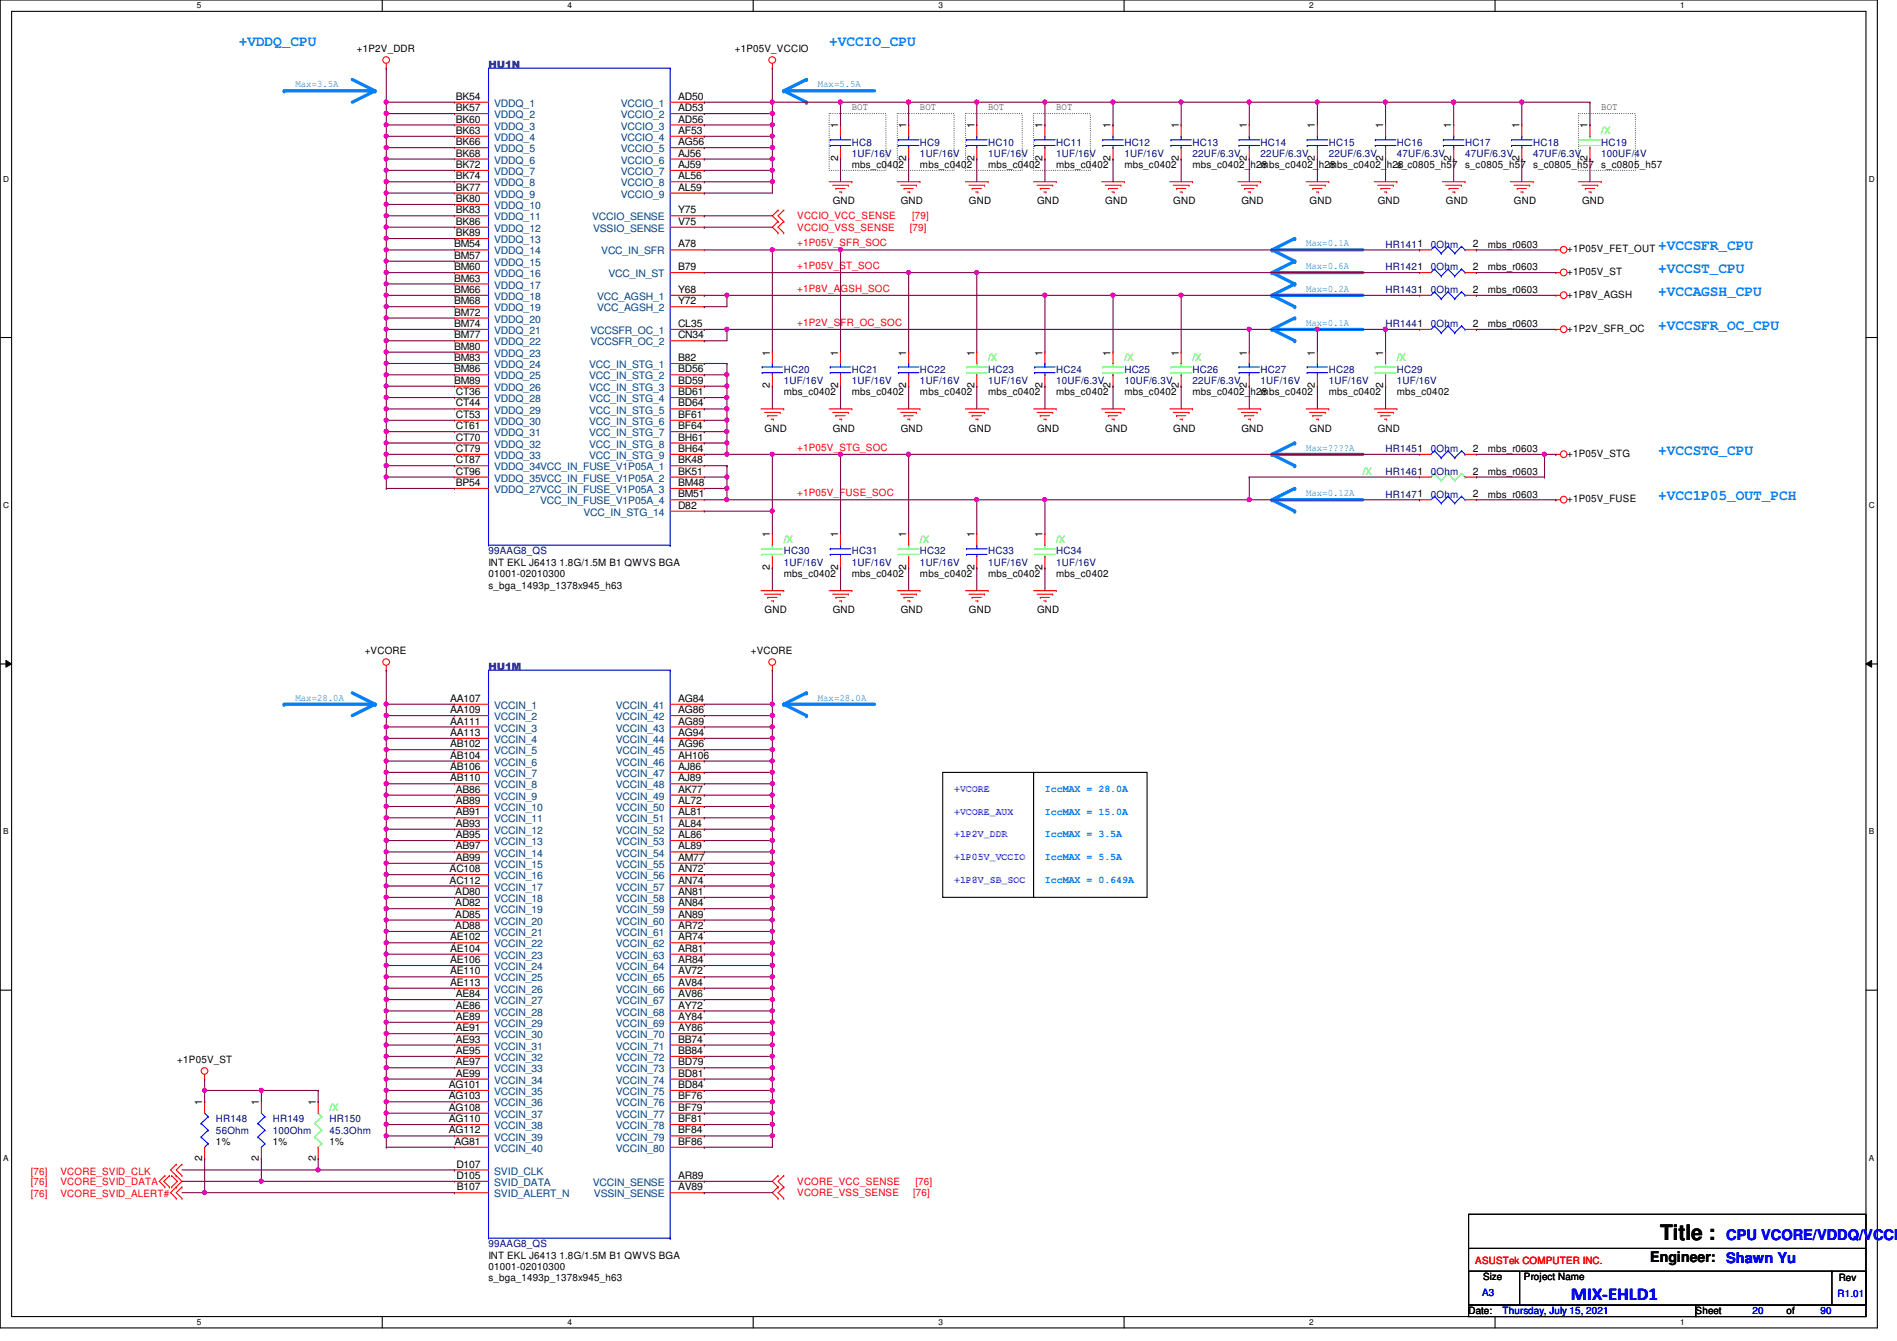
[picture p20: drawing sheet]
<svg xmlns="http://www.w3.org/2000/svg" width="297mm" height="210mm" viewBox="0 0 297 210" stroke-linecap="round" stroke-linejoin="round" font-family="sans-serif">
<defs><g id="words">
<text font-size="3.3" x="260" y="194.1">Title :</text>
<text font-size="2.8" fill="#00f" x="246" y="203.5">MIX-EHLD1</text>
<g font-size="2.3" fill="#0080ff">
<text x="37.4" y="7.2">+VDDQ_CPU</text>
<text x="129.8" y="7.2">+VCCIO_CPU</text>
<text x="259.6" y="39.2">+VCCSFR_CPU</text>
<text x="259.6" y="42.8">+VCCST_CPU</text>
<text x="259.6" y="46.3">+VCCAGSH_CPU</text>
<text x="259.6" y="51.6">+VCCSFR_OC_CPU</text>
<text x="259.6" y="71.2">+VCCSTG_CPU</text>
<text x="259.6" y="78.3">+VCC1P05_OUT_PCH</text>
</g>
<text font-size="2.3" x="258.4" y="197.5">Engineer:</text>
<g font-size="2.3" fill="#00f">
<text x="270.3" y="194.1">CPU VCORE/VDDQ/VCCIO</text>
<text x="270.3" y="197.7">Shawn Yu</text>
</g>
<g font-size="1.6">
<text x="55.9" y="8.2">+1P2V_DDR</text>
<text x="115.1" y="8.2">+1P05V_VCCIO</text>
<text x="71.4" y="15.6">BK54</text>
<text x="71.4" y="17.4">BK57</text>
<text x="106.2" y="15.6">AD50</text>
<text x="106.2" y="17.4">AD53</text>
<text x="71.4" y="19.2">BK60</text>
<text x="71.4" y="21">BK63</text>
<text x="71.4" y="22.7">BK66</text>
<text x="106.2" y="19.2">AD56</text>
<text x="106.2" y="21">AF53</text>
<text x="106.2" y="22.7">AG56</text>
<text x="131.2" y="20.1" transform="rotate(-90 131.2 20.1)">1</text>
<text x="141.9" y="20.1" transform="rotate(-90 141.9 20.1)">1</text>
<text x="152.6" y="20.1" transform="rotate(-90 152.6 20.1)">1</text>
<text x="163.2" y="20.1" transform="rotate(-90 163.2 20.1)">1</text>
<text x="173.9" y="20.1" transform="rotate(-90 173.9 20.1)">1</text>
<text x="184.6" y="20.1" transform="rotate(-90 184.6 20.1)">1</text>
<text x="195.2" y="20.1" transform="rotate(-90 195.2 20.1)">1</text>
<text x="205.9" y="20.1" transform="rotate(-90 205.9 20.1)">1</text>
<text x="216.6" y="20.1" transform="rotate(-90 216.6 20.1)">1</text>
<text x="227.2" y="20.1" transform="rotate(-90 227.2 20.1)">1</text>
<text x="237.9" y="20.1" transform="rotate(-90 237.9 20.1)">1</text>
<text x="248.6" y="20.1" transform="rotate(-90 248.6 20.1)">1</text>
<text x="71.4" y="24.5">BK68</text>
<text x="71.4" y="26.3">BK72</text>
<text x="71.4" y="28.1">BK74</text>
<text x="71.4" y="29.8">BK77</text>
<text x="106.2" y="24.5">AJ56</text>
<text x="106.2" y="26.3">AJ59</text>
<text x="106.2" y="28.1">AL56</text>
<text x="106.2" y="29.8">AL59</text>
<text x="131.2" y="25.2" transform="rotate(-90 131.2 25.2)">2</text>
<text x="133.4" y="26.3">mbs_c0402</text>
<text x="141.9" y="25.2" transform="rotate(-90 141.9 25.2)">2</text>
<text x="144.1" y="26.3">mbs_c0402</text>
<text x="152.6" y="25.2" transform="rotate(-90 152.6 25.2)">2</text>
<text x="154.7" y="26.3">mbs_c0402</text>
<text x="163.2" y="25.2" transform="rotate(-90 163.2 25.2)">2</text>
<text x="165.4" y="26.3">mbs_c0402</text>
<text x="173.9" y="25.2" transform="rotate(-90 173.9 25.2)">2</text>
<text x="176.1" y="26.3">mbs_c0402</text>
<text x="184.6" y="25.2" transform="rotate(-90 184.6 25.2)">2</text>
<text x="186.7" y="26.3">mbs_c0402_h28</text>
<text x="195.2" y="25.2" transform="rotate(-90 195.2 25.2)">2</text>
<text x="197.4" y="26.3">mbs_c0402_h28</text>
<text x="205.9" y="25.2" transform="rotate(-90 205.9 25.2)">2</text>
<text x="208.1" y="26.3">mbs_c0402_h28</text>
<text x="216.6" y="25.2" transform="rotate(-90 216.6 25.2)">2</text>
<text x="218.7" y="26.3">s_c0805_h57</text>
<text x="227.2" y="25.2" transform="rotate(-90 227.2 25.2)">2</text>
<text x="229.4" y="26.3">s_c0805_h57</text>
<text x="237.9" y="25.2" transform="rotate(-90 237.9 25.2)">2</text>
<text x="240.1" y="26.3">s_c0805_h57</text>
<text x="248.6" y="25.2" transform="rotate(-90 248.6 25.2)">2</text>
<text x="250.7" y="26.3">s_c0805_h57</text>
<text x="71.4" y="31.6">BK80</text>
<text x="71.4" y="33.4">BK83</text>
<text x="71.4" y="35.2">BK86</text>
<text x="106.2" y="33.4">Y75</text>
<text x="106.2" y="35.2">V75</text>
<text x="130.4" y="32">GND</text>
<text x="141.1" y="32">GND</text>
<text x="151.7" y="32">GND</text>
<text x="162.4" y="32">GND</text>
<text x="173.1" y="32">GND</text>
<text x="183.7" y="32">GND</text>
<text x="194.4" y="32">GND</text>
<text x="205.1" y="32">GND</text>
<text x="215.7" y="32">GND</text>
<text x="226.4" y="32">GND</text>
<text x="237.1" y="32">GND</text>
<text x="247.7" y="32">GND</text>
<text x="71.1" y="38.7">BM54</text>
<text x="71.1" y="40.5">BM57</text>
<text x="71.4" y="37">BK89</text>
<text x="106.2" y="38.7">A78</text>
<text x="230.6" y="38.7">2</text>
<text x="233" y="38.8">mbs_r0603</text>
<text x="245.4" y="39.5">+1P05V_FET_OUT</text>
<text x="71.1" y="42.3">BM60</text>
<text x="71.1" y="44.1">BM63</text>
<text x="71.1" y="45.8">BM66</text>
<text x="71.1" y="47.6">BM68</text>
<text x="106.2" y="45.8">Y68</text>
<text x="106.2" y="47.6">Y72</text>
<text x="106.2" y="42.3">B79</text>
<text x="230.6" y="45.8">2</text>
<text x="230.6" y="42.3">2</text>
<text x="233" y="45.9">mbs_r0603</text>
<text x="233" y="42.3">mbs_r0603</text>
<text x="245.4" y="43.1">+1P05V_ST</text>
<text x="245.4" y="46.6">+1P8V_AGSH</text>
<text x="71.1" y="49.4">BM72</text>
<text x="71.1" y="51.2">BM74</text>
<text x="71.1" y="53">BM77</text>
<text x="106.2" y="51.2">CL35</text>
<text x="106.2" y="53">CN34</text>
<text x="230.6" y="51.2">2</text>
<text x="233" y="51.2">mbs_r0603</text>
<text x="245.4" y="51.9">+1P2V_SFR_OC</text>
<text x="71.1" y="54.7">BM80</text>
<text x="71.1" y="56.5">BM83</text>
<text x="71.1" y="58.3">BM86</text>
<text x="106.2" y="56.5">B82</text>
<text x="106.2" y="58.3">BD56</text>
<text x="120.6" y="55.7" transform="rotate(-90 120.6 55.7)">1</text>
<text x="131.2" y="55.7" transform="rotate(-90 131.2 55.7)">1</text>
<text x="141.9" y="55.7" transform="rotate(-90 141.9 55.7)">1</text>
<text x="152.6" y="55.7" transform="rotate(-90 152.6 55.7)">1</text>
<text x="163.2" y="55.7" transform="rotate(-90 163.2 55.7)">1</text>
<text x="173.9" y="55.7" transform="rotate(-90 173.9 55.7)">1</text>
<text x="184.6" y="55.7" transform="rotate(-90 184.6 55.7)">1</text>
<text x="195.2" y="55.7" transform="rotate(-90 195.2 55.7)">1</text>
<text x="205.9" y="55.7" transform="rotate(-90 205.9 55.7)">1</text>
<text x="216.6" y="55.7" transform="rotate(-90 216.6 55.7)">1</text>
<text x="71.1" y="60.1">BM89</text>
<text x="71.4" y="61.8">CT36</text>
<text x="71.4" y="63.6">CT44</text>
<text x="71.4" y="65.4">CT53</text>
<text x="106.2" y="60.1">BD59</text>
<text x="106.2" y="61.8">BD61</text>
<text x="106.2" y="63.6">BD64</text>
<text x="106.2" y="65.4">BF61</text>
<text x="120.6" y="60.8" transform="rotate(-90 120.6 60.8)">2</text>
<text x="122.7" y="61.9">mbs_c0402</text>
<text x="131.2" y="60.8" transform="rotate(-90 131.2 60.8)">2</text>
<text x="133.4" y="61.9">mbs_c0402</text>
<text x="141.9" y="60.8" transform="rotate(-90 141.9 60.8)">2</text>
<text x="144.1" y="61.9">mbs_c0402</text>
<text x="152.6" y="60.8" transform="rotate(-90 152.6 60.8)">2</text>
<text x="154.7" y="61.9">mbs_c0402</text>
<text x="163.2" y="60.8" transform="rotate(-90 163.2 60.8)">2</text>
<text x="165.4" y="61.9">mbs_c0402</text>
<text x="173.9" y="60.8" transform="rotate(-90 173.9 60.8)">2</text>
<text x="176.1" y="61.9">mbs_c0402</text>
<text x="184.6" y="60.8" transform="rotate(-90 184.6 60.8)">2</text>
<text x="186.7" y="61.9">mbs_c0402_h28</text>
<text x="195.2" y="60.8" transform="rotate(-90 195.2 60.8)">2</text>
<text x="197.4" y="61.9">mbs_c0402</text>
<text x="205.9" y="60.8" transform="rotate(-90 205.9 60.8)">2</text>
<text x="208.1" y="61.9">mbs_c0402</text>
<text x="216.6" y="60.8" transform="rotate(-90 216.6 60.8)">2</text>
<text x="218.7" y="61.9">mbs_c0402</text>
<text x="71.4" y="67.2">CT61</text>
<text x="71.4" y="69">CT70</text>
<text x="71.4" y="70.7">CT79</text>
<text x="106.2" y="67.2">BF64</text>
<text x="106.2" y="69">BH61</text>
<text x="106.2" y="70.7">BH64</text>
<text x="119.7" y="67.6">GND</text>
<text x="130.4" y="67.6">GND</text>
<text x="141.1" y="67.6">GND</text>
<text x="151.7" y="67.6">GND</text>
<text x="162.4" y="67.6">GND</text>
<text x="173.1" y="67.6">GND</text>
<text x="183.7" y="67.6">GND</text>
<text x="194.4" y="67.6">GND</text>
<text x="205.1" y="67.6">GND</text>
<text x="215.7" y="67.6">GND</text>
<text x="230.6" y="70.7">2</text>
<text x="233" y="70.8">mbs_r0603</text>
<text x="245.4" y="71.5">+1P05V_STG</text>
<text x="71.4" y="76.1">BP54</text>
<text x="71.4" y="72.5">CT87</text>
<text x="71.4" y="74.3">CT96</text>
<text x="106.2" y="72.5">BK48</text>
<text x="106.2" y="74.3">BK51</text>
<text x="106.2" y="76.1">BM48</text>
<text x="106.2" y="77.9">BM51</text>
<text x="230.6" y="77.9">2</text>
<text x="230.6" y="74.3">2</text>
<text x="233" y="77.9">mbs_r0603</text>
<text x="233" y="74.3">mbs_r0603</text>
<text x="106.2" y="79.6">D82</text>
<text x="245.4" y="78.6">+1P05V_FUSE</text>
<text x="76.5" y="88.6">INT EKL J6413 1.8G/1.5M B1 QWVS BGA</text>
<text x="120.6" y="89.2" transform="rotate(-90 120.6 89.2)">2</text>
<text x="120.6" y="84.1" transform="rotate(-90 120.6 84.1)">1</text>
<text x="131.2" y="89.2" transform="rotate(-90 131.2 89.2)">2</text>
<text x="131.2" y="84.1" transform="rotate(-90 131.2 84.1)">1</text>
<text x="141.9" y="89.2" transform="rotate(-90 141.9 89.2)">2</text>
<text x="141.9" y="84.1" transform="rotate(-90 141.9 84.1)">1</text>
<text x="152.6" y="89.2" transform="rotate(-90 152.6 89.2)">2</text>
<text x="152.6" y="84.1" transform="rotate(-90 152.6 84.1)">1</text>
<text x="163.2" y="89.2" transform="rotate(-90 163.2 89.2)">2</text>
<text x="163.2" y="84.1" transform="rotate(-90 163.2 84.1)">1</text>
<text x="76.5" y="90.3">01001-02010300</text>
<text x="76.5" y="92.1">s_bga_1493p_1378x945_h63</text>
<text x="122.7" y="90.3">mbs_c0402</text>
<text x="133.4" y="90.3">mbs_c0402</text>
<text x="144.1" y="90.3">mbs_c0402</text>
<text x="154.7" y="90.3">mbs_c0402</text>
<text x="165.4" y="90.3">mbs_c0402</text>
<text x="119.7" y="96">GND</text>
<text x="130.4" y="96">GND</text>
<text x="141.1" y="96">GND</text>
<text x="151.7" y="96">GND</text>
<text x="162.4" y="96">GND</text>
<text x="57.1" y="102.4">+VCORE</text>
<text x="117.6" y="102.4">+VCORE</text>
<text x="70.5" y="109.9">AA107</text>
<text x="70.5" y="111.6">AA109</text>
<text x="70.5" y="113.4">AA111</text>
<text x="106.2" y="109.9">AG84</text>
<text x="106.2" y="111.6">AG86</text>
<text x="106.2" y="113.4">AG89</text>
<text x="70.5" y="115.2">AA113</text>
<text x="70.5" y="117">AB102</text>
<text x="70.5" y="118.7">AB104</text>
<text x="106.2" y="115.2">AG94</text>
<text x="106.2" y="117">AG96</text>
<text x="106.2" y="118.7">AH106</text>
<text x="70.5" y="120.5">AB106</text>
<text x="70.5" y="122.3">AB110</text>
<text x="71.4" y="124.1">AB86</text>
<text x="71.4" y="125.9">AB89</text>
<text x="106.2" y="120.5">AJ86</text>
<text x="106.2" y="122.3">AJ89</text>
<text x="106.2" y="124.1">AK77</text>
<text x="106.2" y="125.9">AL72</text>
<text x="71.4" y="127.6">AB91</text>
<text x="71.4" y="129.4">AB93</text>
<text x="71.4" y="131.2">AB95</text>
<text x="106.2" y="127.6">AL81</text>
<text x="106.2" y="129.4">AL84</text>
<text x="106.2" y="131.2">AL86</text>
<text x="70.4" y="136.5">AC108</text>
<text x="71.4" y="133">AB97</text>
<text x="71.4" y="134.7">AB99</text>
<text x="106.2" y="133">AL89</text>
<text x="106.2" y="134.7">AM77</text>
<text x="106.2" y="136.5">AN72</text>
<text x="70.4" y="138.3">AC112</text>
<text x="71.3" y="140.1">AD80</text>
<text x="71.3" y="141.9">AD82</text>
<text x="71.3" y="143.6">AD85</text>
<text x="106.2" y="138.3">AN74</text>
<text x="106.2" y="140.1">AN81</text>
<text x="106.2" y="141.9">AN84</text>
<text x="106.2" y="143.6">AN89</text>
<text x="70.5" y="147.2">AE102</text>
<text x="70.5" y="149">AE104</text>
<text x="71.3" y="145.4">AD88</text>
<text x="106.2" y="145.4">AR72</text>
<text x="106.2" y="147.2">AR74</text>
<text x="106.2" y="149">AR81</text>
<text x="70.5" y="150.7">AE106</text>
<text x="70.5" y="152.5">AE110</text>
<text x="70.5" y="154.3">AE113</text>
<text x="106.2" y="150.7">AR84</text>
<text x="106.2" y="152.5">AV72</text>
<text x="106.2" y="154.3">AV84</text>
<text x="71.4" y="156.1">AE84</text>
<text x="71.4" y="157.9">AE86</text>
<text x="71.4" y="159.6">AE89</text>
<text x="71.4" y="161.4">AE91</text>
<text x="106.2" y="156.1">AV86</text>
<text x="106.2" y="157.9">AY72</text>
<text x="106.2" y="159.6">AY84</text>
<text x="106.2" y="161.4">AY86</text>
<text x="27.8" y="166.5">+1P05V_ST</text>
<text x="71.4" y="163.2">AE93</text>
<text x="71.4" y="165">AE95</text>
<text x="71.4" y="166.8">AE97</text>
<text x="106.2" y="163.2">BB74</text>
<text x="106.2" y="165">BB84</text>
<text x="106.2" y="166.8">BD79</text>
<text x="31.7" y="173" transform="rotate(-90 31.7 173)">1</text>
<text x="40.6" y="173" transform="rotate(-90 40.6 173)">1</text>
<text x="49.4" y="173" transform="rotate(-90 49.4 173)">1</text>
<text x="70.3" y="170.3">AG101</text>
<text x="70.3" y="172.1">AG103</text>
<text x="70.3" y="173.9">AG108</text>
<text x="71.4" y="168.5">AE99</text>
<text x="106.2" y="168.5">BD81</text>
<text x="106.2" y="170.3">BD84</text>
<text x="106.2" y="172.1">BF76</text>
<text x="106.2" y="173.9">BF79</text>
<text x="33.8" y="179.2">1%</text>
<text x="42.7" y="179.2">1%</text>
<text x="51.6" y="179.2">1%</text>
<text x="70.3" y="175.6">AG110</text>
<text x="70.3" y="177.4">AG112</text>
<text x="71.2" y="179.2">AG81</text>
<text x="106.2" y="175.6">BF81</text>
<text x="106.2" y="177.4">BF84</text>
<text x="106.2" y="179.2">BF86</text>
<text x="31.7" y="181.7" transform="rotate(-90 31.7 181.7)">2</text>
<text x="40.6" y="181.7" transform="rotate(-90 40.6 181.7)">2</text>
<text x="49.4" y="181.7" transform="rotate(-90 49.4 181.7)">2</text>
<text x="71.5" y="182.8">D107</text>
<text x="71.5" y="184.5">D105</text>
<text x="106.2" y="184.5">AR89</text>
<text x="71.5" y="186.3">B107</text>
<text x="106.2" y="186.3">AV89</text>
<text x="76.5" y="197">INT EKL J6413 1.8G/1.5M B1 QWVS BGA</text>
<text x="76.5" y="198.8">01001-02010300</text>
<text x="76.5" y="200.6">s_bga_1493p_1378x945_h63</text>
<text x="232.2" y="200.4">Size</text>
<text x="238.6" y="200.4">Project Name</text>
<text x="287.9" y="200.6">Rev</text>
<text x="230" y="205.7">Date:</text>
<text x="265.5" y="205.7">Sheet</text>
<text x="279.7" y="205.7">of</text>
</g>
<g font-size="1.6" fill="#000080">
<text x="76.5" y="10.6">HU1N</text>
<text x="133.4" y="22.8">HC8</text>
<text x="144.1" y="22.8">HC9</text>
<text x="154.7" y="22.8">HC10</text>
<text x="165.4" y="22.8">HC11</text>
<text x="176.1" y="22.8">HC12</text>
<text x="186.7" y="22.8">HC13</text>
<text x="197.4" y="22.8">HC14</text>
<text x="208.1" y="22.8">HC15</text>
<text x="218.7" y="22.8">HC16</text>
<text x="229.4" y="22.8">HC17</text>
<text x="240.1" y="22.8">HC18</text>
<text x="250.7" y="22.8">HC19</text>
<text x="133.4" y="24.6">1UF/16V</text>
<text x="144.1" y="24.6">1UF/16V</text>
<text x="154.7" y="24.6">1UF/16V</text>
<text x="165.4" y="24.6">1UF/16V</text>
<text x="176.1" y="24.6">1UF/16V</text>
<text x="186.7" y="24.6">22UF/6.3V</text>
<text x="197.4" y="24.6">22UF/6.3V</text>
<text x="208.1" y="24.6">22UF/6.3V</text>
<text x="218.7" y="24.6">47UF/6.3V</text>
<text x="229.4" y="24.6">47UF/6.3V</text>
<text x="240.1" y="24.6">47UF/6.3V</text>
<text x="250.7" y="24.6">100UF/4V</text>
<text x="217" y="38.8">HR1411</text>
<text x="224.1" y="38.8">0Ohm</text>
<text x="217" y="45.9">HR1431</text>
<text x="217" y="42.3">HR1421</text>
<text x="224.1" y="45.9">0Ohm</text>
<text x="224.1" y="42.3">0Ohm</text>
<text x="217" y="51.2">HR1441</text>
<text x="224.1" y="51.2">0Ohm</text>
<text x="122.7" y="58.3">HC20</text>
<text x="133.4" y="58.3">HC21</text>
<text x="144.1" y="58.3">HC22</text>
<text x="154.7" y="58.3">HC23</text>
<text x="165.4" y="58.3">HC24</text>
<text x="176.1" y="58.3">HC25</text>
<text x="186.7" y="58.3">HC26</text>
<text x="197.4" y="58.3">HC27</text>
<text x="208.1" y="58.3">HC28</text>
<text x="218.7" y="58.3">HC29</text>
<text x="122.7" y="60.1">1UF/16V</text>
<text x="133.4" y="60.1">1UF/16V</text>
<text x="144.1" y="60.1">1UF/16V</text>
<text x="154.7" y="60.1">1UF/16V</text>
<text x="165.4" y="60.1">10UF/6.3V</text>
<text x="176.1" y="60.1">10UF/6.3V</text>
<text x="186.7" y="60.1">22UF/6.3V</text>
<text x="197.4" y="60.1">1UF/16V</text>
<text x="208.1" y="60.1">1UF/16V</text>
<text x="218.7" y="60.1">1UF/16V</text>
<text x="217" y="70.8">HR1451</text>
<text x="224.1" y="70.8">0Ohm</text>
<text x="217" y="77.9">HR1471</text>
<text x="217" y="74.3">HR1461</text>
<text x="224.1" y="77.9">0Ohm</text>
<text x="224.1" y="74.3">0Ohm</text>
<text x="76.5" y="86.8">99AAG8_QS</text>
<text x="122.7" y="86.8">HC30</text>
<text x="122.7" y="88.6">1UF/16V</text>
<text x="133.4" y="86.8">HC31</text>
<text x="133.4" y="88.6">1UF/16V</text>
<text x="144.1" y="86.8">HC32</text>
<text x="144.1" y="88.6">1UF/16V</text>
<text x="154.7" y="86.8">HC33</text>
<text x="154.7" y="88.6">1UF/16V</text>
<text x="165.4" y="86.8">HC34</text>
<text x="165.4" y="88.6">1UF/16V</text>
<text x="76.5" y="104.9">HU1M</text>
<text x="33.8" y="175.7">HR148</text>
<text x="33.8" y="177.5">56Ohm</text>
<text x="42.7" y="175.7">HR149</text>
<text x="42.7" y="177.5">100Ohm</text>
<text x="51.6" y="175.7">HR150</text>
<text x="51.6" y="177.5">45.3Ohm</text>
<text x="76.5" y="195.2">99AAG8_QS</text>
</g>
<g font-size="1.6" fill="#0080ff">
<text x="46.3" y="13.7">Max=3.5A</text>
<text x="128.1" y="13.7">Max=5.5A</text>
<text x="204.5" y="38.6">Max=0.1A</text>
<text x="204.5" y="42.1">Max=0.6A</text>
<text x="204.5" y="45.7">Max=0.2A</text>
<text x="204.5" y="51">Max=0.1A</text>
<text x="204.5" y="70.6">Max=????A</text>
<text x="204.5" y="77.7">Max=0.12A</text>
<text x="46.3" y="109.7">Max=28.0A</text>
<text x="128.1" y="109.7">Max=28.0A</text>
<text x="163.6" y="124">IccMAX = 28.0A</text>
<text x="163.6" y="127.5">IccMAX = 15.0A</text>
<text x="163.6" y="131.1">IccMAX = 3.5A</text>
<text x="163.6" y="134.6">IccMAX = 5.5A</text>
<text x="163.6" y="138.2">IccMAX = 0.649A</text>
</g>
<g font-size="1.6" fill="#004080">
<text x="77.4" y="16.7">VDDQ_1</text>
<text x="97.2" y="16.7">VCCIO_1</text>
<text x="77.4" y="18.5">VDDQ_2</text>
<text x="77.4" y="20.3">VDDQ_3</text>
<text x="77.4" y="22.1">VDDQ_4</text>
<text x="77.4" y="23.8">VDDQ_5</text>
<text x="97.2" y="18.5">VCCIO_2</text>
<text x="97.2" y="20.3">VCCIO_3</text>
<text x="97.2" y="22.1">VCCIO_4</text>
<text x="97.2" y="23.8">VCCIO_5</text>
<text x="77.4" y="25.6">VDDQ_6</text>
<text x="77.4" y="27.4">VDDQ_7</text>
<text x="77.4" y="29.2">VDDQ_8</text>
<text x="97.2" y="25.6">VCCIO_6</text>
<text x="97.2" y="27.4">VCCIO_7</text>
<text x="97.2" y="29.2">VCCIO_8</text>
<text x="77.4" y="30.9">VDDQ_9</text>
<text x="77.4" y="32.7">VDDQ_10</text>
<text x="77.4" y="34.5">VDDQ_11</text>
<text x="92.7" y="34.5">VCCIO_SENSE</text>
<text x="97.2" y="30.9">VCCIO_9</text>
<text x="77.4" y="36.3">VDDQ_12</text>
<text x="77.4" y="38.1">VDDQ_13</text>
<text x="77.4" y="39.8">VDDQ_14</text>
<text x="77.4" y="41.6">VDDQ_15</text>
<text x="92.9" y="36.3">VSSIO_SENSE</text>
<text x="94.1" y="39.8">VCC_IN_SFR</text>
<text x="77.4" y="43.4">VDDQ_16</text>
<text x="77.4" y="45.2">VDDQ_17</text>
<text x="77.4" y="46.9">VDDQ_18</text>
<text x="93.5" y="46.9">VCC_AGSH_1</text>
<text x="95.3" y="43.4">VCC_IN_ST</text>
<text x="77.4" y="48.7">VDDQ_19</text>
<text x="77.4" y="50.5">VDDQ_20</text>
<text x="77.4" y="52.3">VDDQ_21</text>
<text x="92.5" y="52.3">VCCSFR_OC_1</text>
<text x="93.5" y="48.7">VCC_AGSH_2</text>
<text x="77.4" y="54.1">VDDQ_22</text>
<text x="77.4" y="55.8">VDDQ_23</text>
<text x="77.4" y="57.6">VDDQ_24</text>
<text x="77.4" y="59.4">VDDQ_25</text>
<text x="92.2" y="57.6">VCC_IN_STG_1</text>
<text x="92.2" y="59.4">VCC_IN_STG_2</text>
<text x="92.5" y="54.1">VCCSFR_OC_2</text>
<text x="77.4" y="61.2">VDDQ_26</text>
<text x="77.4" y="62.9">VDDQ_28</text>
<text x="77.4" y="64.7">VDDQ_29</text>
<text x="92.2" y="61.2">VCC_IN_STG_3</text>
<text x="92.2" y="62.9">VCC_IN_STG_4</text>
<text x="92.2" y="64.7">VCC_IN_STG_5</text>
<text x="77.4" y="66.5">VDDQ_30</text>
<text x="77.4" y="68.3">VDDQ_31</text>
<text x="77.4" y="70.1">VDDQ_32</text>
<text x="77.4" y="71.8">VDDQ_33</text>
<text x="92.2" y="66.5">VCC_IN_STG_6</text>
<text x="92.2" y="68.3">VCC_IN_STG_7</text>
<text x="92.2" y="70.1">VCC_IN_STG_8</text>
<text x="92.2" y="71.8">VCC_IN_STG_9</text>
<text x="77.4" y="77.2">VDDQ_27VCC_IN_FUSE_V1P05A_3</text>
<text x="77.4" y="73.6">VDDQ_34VCC_IN_FUSE_V1P05A_1</text>
<text x="77.4" y="75.4">VDDQ_35VCC_IN_FUSE_V1P05A_2</text>
<text x="84.6" y="79">VCC_IN_FUSE_V1P05A_4</text>
<text x="91.4" y="80.7">VCC_IN_STG_14</text>
<text x="77.4" y="111">VCCIN_1</text>
<text x="77.4" y="112.7">VCCIN_2</text>
<text x="96.4" y="111">VCCIN_41</text>
<text x="96.4" y="112.7">VCCIN_42</text>
<text x="77.4" y="114.5">VCCIN_3</text>
<text x="77.4" y="116.3">VCCIN_4</text>
<text x="77.4" y="118.1">VCCIN_5</text>
<text x="77.4" y="119.8">VCCIN_6</text>
<text x="96.4" y="114.5">VCCIN_43</text>
<text x="96.4" y="116.3">VCCIN_44</text>
<text x="96.4" y="118.1">VCCIN_45</text>
<text x="96.4" y="119.8">VCCIN_46</text>
<text x="77.4" y="121.6">VCCIN_7</text>
<text x="77.4" y="123.4">VCCIN_8</text>
<text x="77.4" y="125.2">VCCIN_9</text>
<text x="96.4" y="121.6">VCCIN_47</text>
<text x="96.4" y="123.4">VCCIN_48</text>
<text x="96.4" y="125.2">VCCIN_49</text>
<text x="77.4" y="127">VCCIN_10</text>
<text x="77.4" y="128.7">VCCIN_11</text>
<text x="77.4" y="130.5">VCCIN_12</text>
<text x="96.4" y="127">VCCIN_50</text>
<text x="96.4" y="128.7">VCCIN_51</text>
<text x="96.4" y="130.5">VCCIN_52</text>
<text x="77.4" y="132.3">VCCIN_13</text>
<text x="77.4" y="134.1">VCCIN_14</text>
<text x="77.4" y="135.8">VCCIN_15</text>
<text x="77.4" y="137.6">VCCIN_16</text>
<text x="96.4" y="132.3">VCCIN_53</text>
<text x="96.4" y="134.1">VCCIN_54</text>
<text x="96.4" y="135.8">VCCIN_55</text>
<text x="96.4" y="137.6">VCCIN_56</text>
<text x="77.4" y="139.4">VCCIN_17</text>
<text x="77.4" y="141.2">VCCIN_18</text>
<text x="77.4" y="143">VCCIN_19</text>
<text x="96.4" y="139.4">VCCIN_57</text>
<text x="96.4" y="141.2">VCCIN_58</text>
<text x="96.4" y="143">VCCIN_59</text>
<text x="77.4" y="144.7">VCCIN_20</text>
<text x="77.4" y="146.5">VCCIN_21</text>
<text x="77.4" y="148.3">VCCIN_22</text>
<text x="96.4" y="144.7">VCCIN_60</text>
<text x="96.4" y="146.5">VCCIN_61</text>
<text x="96.4" y="148.3">VCCIN_62</text>
<text x="77.4" y="150.1">VCCIN_23</text>
<text x="77.4" y="151.8">VCCIN_24</text>
<text x="77.4" y="153.6">VCCIN_25</text>
<text x="77.4" y="155.4">VCCIN_26</text>
<text x="96.4" y="150.1">VCCIN_63</text>
<text x="96.4" y="151.8">VCCIN_64</text>
<text x="96.4" y="153.6">VCCIN_65</text>
<text x="96.4" y="155.4">VCCIN_66</text>
<text x="77.4" y="157.2">VCCIN_27</text>
<text x="77.4" y="159">VCCIN_28</text>
<text x="77.4" y="160.7">VCCIN_29</text>
<text x="96.4" y="157.2">VCCIN_67</text>
<text x="96.4" y="159">VCCIN_68</text>
<text x="96.4" y="160.7">VCCIN_69</text>
<text x="77.4" y="162.5">VCCIN_30</text>
<text x="77.4" y="164.3">VCCIN_31</text>
<text x="77.4" y="166.1">VCCIN_32</text>
<text x="77.4" y="167.9">VCCIN_33</text>
<text x="96.4" y="162.5">VCCIN_70</text>
<text x="96.4" y="164.3">VCCIN_71</text>
<text x="96.4" y="166.1">VCCIN_72</text>
<text x="96.4" y="167.9">VCCIN_73</text>
<text x="77.4" y="169.6">VCCIN_34</text>
<text x="77.4" y="171.4">VCCIN_35</text>
<text x="77.4" y="173.2">VCCIN_36</text>
<text x="96.4" y="169.6">VCCIN_74</text>
<text x="96.4" y="171.4">VCCIN_75</text>
<text x="96.4" y="173.2">VCCIN_76</text>
<text x="77.4" y="175">VCCIN_37</text>
<text x="77.4" y="176.7">VCCIN_38</text>
<text x="77.4" y="178.5">VCCIN_39</text>
<text x="96.4" y="175">VCCIN_77</text>
<text x="96.4" y="176.7">VCCIN_78</text>
<text x="96.4" y="178.5">VCCIN_79</text>
<text x="77.4" y="183.9">SVID_CLK</text>
<text x="77.4" y="185.6">SVID_DATA</text>
<text x="77.4" y="180.3">VCCIN_40</text>
<text x="92.8" y="185.6">VCCIN_SENSE</text>
<text x="96.4" y="180.3">VCCIN_80</text>
<text x="77.4" y="187.4">SVID_ALERT_N</text>
<text x="93" y="187.4">VSSIN_SENSE</text>
</g>
<g font-size="1.6" fill="#008000">
<text x="133.4" y="17.2">BOT</text>
<text x="144.1" y="17.2">BOT</text>
<text x="154.7" y="17.2">BOT</text>
<text x="165.4" y="17.2">BOT</text>
<text x="250.7" y="17.2">BOT</text>
</g>
<g font-size="1.6" fill="#0f0">
<text x="250.7" y="21">/X</text>
<text x="154.7" y="56.6">/X</text>
<text x="176.1" y="56.6">/X</text>
<text x="186.7" y="56.6">/X</text>
<text x="218.7" y="56.6">/X</text>
<text x="213.4" y="74.3">/X</text>
<text x="122.7" y="85">/X</text>
<text x="144.1" y="85">/X</text>
<text x="165.4" y="85">/X</text>
<text x="51.6" y="173.9">/X</text>
</g>
<g font-size="1.6" fill="#f00">
<text x="124.8" y="34.3">VCCIO_VCC_SENSE</text>
<text x="142.8" y="34.3">[79]</text>
<text x="124.8" y="36.1">VCCIO_VSS_SENSE</text>
<text x="124.8" y="38.6">+1P05V_SFR_SOC</text>
<text x="142.4" y="36.1">[79]</text>
<text x="124.8" y="42.1">+1P05V_ST_SOC</text>
<text x="124.8" y="45.7">+1P8V_AGSH_SOC</text>
<text x="124.8" y="51">+1P2V_SFR_OC_SOC</text>
<text x="124.8" y="70.6">+1P05V_STG_SOC</text>
<text x="124.8" y="77.7">+1P05V_FUSE_SOC</text>
<text x="4.8" y="185.5">[76]</text>
<text x="4.8" y="183.9">[76]</text>
<text x="9.5" y="185.5">VCORE_SVID_DATA</text>
<text x="9.5" y="183.9">VCORE_SVID_CLK</text>
<text x="124.8" y="185.5">VCORE_VCC_SENSE</text>
<text x="143.3" y="185.5">[76]</text>
<text x="4.8" y="187.4">[76]</text>
<text x="9.5" y="187.4">VCORE_SVID_ALERT#</text>
<text x="124.8" y="187.2">VCORE_VSS_SENSE</text>
<text x="143" y="187.2">[76]</text>
<text x="231" y="197.9">ASUSTek COMPUTER INC.</text>
</g>
<g font-size="1.6" fill="#8000ff">
<text x="149.4" y="124">+VCORE</text>
<text x="149.4" y="131.1">+1P2V_DDR</text>
<text x="149.4" y="127.5">+VCORE_AUX</text>
<text x="149.4" y="134.6">+1P05V_VCCIO</text>
<text x="149.4" y="138.2">+1P8V_SB_SOC</text>
</g>
<g font-size="1.6" fill="#00f">
<text x="232.1" y="202.9">A3</text>
<text x="287.7" y="203.1">R1.01</text>
<text x="235.3" y="205.7">Thursday, July 15, 2021</text>
<text x="274.4" y="205.7">20</text>
<text x="285.1" y="205.7">90</text>
</g>
<g font-size="1.3">
<text x="30.8" y="1.3">5</text>
<text x="88.9" y="1.3">4</text>
<text x="146.9" y="1.3">3</text>
<text x="205" y="1.3">2</text>
<text x="263.1" y="1.3">1</text>
<text x=".5" y="28.4">D</text>
<text x="292.6" y="28.4">D</text>
<text x=".5" y="79.5">C</text>
<text x="292.6" y="79.5">C</text>
<text x=".5" y="130.6">B</text>
<text x="292.6" y="130.6">B</text>
<text x=".5" y="181.7">A</text>
<text x="292.6" y="181.7">A</text>
<text x="30.8" y="207.4">5</text>
<text x="88.9" y="207.4">4</text>
<text x="146.9" y="207.4">3</text>
<text x="205" y="207.4">2</text>
<text x="263.1" y="207.4">1</text>
</g>
</g></defs>
<path d="M0 0h294v207.9h-294zM1.8 1.8h290.4v204.3h-290.4z" fill="none" stroke="#000" stroke-width=".17"/>
<g fill="#fff">
<path d="M30.8 .2h.7v1.4h-.7z"/>
<path d="M30.8 206.2h.7v1.4h-.7z"/>
</g>
<path d="M59.9 0v1.8M59.9 206.1v1.8" fill="none" stroke="#000" stroke-width=".17"/>
<g fill="#fff">
<path d="M88.9 .2h.6v1.4h-.6z"/>
<path d="M88.9 206.2h.6v1.4h-.6z"/>
</g>
<path d="M117.9 0v1.8M117.9 206.1v1.8" fill="none" stroke="#000" stroke-width=".17"/>
<g fill="#fff">
<path d="M146.9 .2h.7v1.4h-.7z"/>
<path d="M146.9 206.2h.7v1.4h-.7z"/>
</g>
<path d="M176 0v1.8M176 206.1v1.8" fill="none" stroke="#000" stroke-width=".17"/>
<g fill="#fff">
<path d="M205 .2h.7v1.4h-.7z"/>
<path d="M205 206.2h.7v1.4h-.7z"/>
</g>
<path d="M234.1 0v1.8M234.1 206.1v1.8" fill="none" stroke="#000" stroke-width=".17"/>
<g fill="#fff">
<path d="M263.1 .2h.7v1.4h-.7z"/>
<path d="M263.1 206.2h.7v1.4h-.7z"/>
<path d="M.5 27.3h.9v1.4h-.9z"/>
<path d="M292.6 27.3h.9v1.4h-.9z"/>
<path d="M.5 78.4h.9v1.4h-.9z"/>
<path d="M292.6 78.4h.9v1.4h-.9z"/>
</g>
<path d="M0 52.8h1.8M292.2 52.8h1.8" fill="none" stroke="#000" stroke-width=".17"/>
<g fill="#fff">
<path d="M.5 129.5h.8v1.4h-.8z"/>
<path d="M292.6 129.5h.9v1.4h-.9z"/>
</g>
<path d="M0 103.9h1.8M292.2 103.9h1.8" fill="none" stroke="#000" stroke-width=".17"/>
<path d="M.9 103.4l.9 .5-.9 .5zM292.2 103.9l.9-.5v1z" fill="#000"/>
<path d="M.9 103.4l.9 .5-.9 .5zM292.2 103.9l.9-.5v1z" fill="none" stroke="#000" stroke-width=".16"/>
<g fill="#fff">
<path d="M.5 180.5h.8v1.4h-.8z"/>
<path d="M292.6 180.5h.9v1.4h-.9z"/>
</g>
<path d="M0 155h1.8M292.2 155h1.8" fill="none" stroke="#000" stroke-width=".17"/>
<path d="M202.7 37.3l-3.5 1.8" fill="none" stroke="#0080ff" stroke-width=".51"/>
<circle cx="202.7" cy="37.3" r=".25" fill="#0080ff"/>
<path d="M199.2 39.1l3.5 1.8" fill="none" stroke="#0080ff" stroke-width=".51"/>
<circle cx="202.7" cy="40.9" r=".25" fill="#0080ff"/>
<path d="M199.2 39.1h14.2" fill="none" stroke="#0080ff" stroke-width=".51"/>
<circle cx="199.2" cy="39.1" r=".25" fill="#0080ff"/>
<path d="M199.2 42.7h14.2" fill="none" stroke="#0080ff" stroke-width=".51"/>
<circle cx="199.2" cy="42.7" r=".25" fill="#0080ff"/>
<path d="M199.2 42.7l3.5 1.7" fill="none" stroke="#0080ff" stroke-width=".51"/>
<circle cx="202.7" cy="44.4" r=".25" fill="#0080ff"/>
<path d="M202.7 40.9l-3.5 1.8" fill="none" stroke="#0080ff" stroke-width=".51"/>
<circle cx="202.7" cy="40.9" r=".25" fill="#0080ff"/>
<path d="M199.2 46.2h14.2" fill="none" stroke="#0080ff" stroke-width=".51"/>
<circle cx="199.2" cy="46.2" r=".25" fill="#0080ff"/>
<path d="M199.2 46.2l3.5 1.8" fill="none" stroke="#0080ff" stroke-width=".51"/>
<circle cx="202.7" cy="48" r=".25" fill="#0080ff"/>
<path d="M202.7 44.4l-3.5 1.8" fill="none" stroke="#0080ff" stroke-width=".51"/>
<circle cx="202.7" cy="44.4" r=".25" fill="#0080ff"/>
<path d="M202.7 49.8l-3.5 1.8" fill="none" stroke="#0080ff" stroke-width=".51"/>
<circle cx="202.7" cy="49.8" r=".25" fill="#0080ff"/>
<path d="M199.2 51.6l3.5 1.7" fill="none" stroke="#0080ff" stroke-width=".51"/>
<circle cx="202.7" cy="53.3" r=".25" fill="#0080ff"/>
<path d="M199.2 51.6h14.2" fill="none" stroke="#0080ff" stroke-width=".51"/>
<circle cx="199.2" cy="51.6" r=".25" fill="#0080ff"/>
<path d="M199.2 71.1l3.5 1.8" fill="none" stroke="#0080ff" stroke-width=".51"/>
<circle cx="202.7" cy="72.9" r=".25" fill="#0080ff"/>
<path d="M199.2 71.1h14.2" fill="none" stroke="#0080ff" stroke-width=".51"/>
<circle cx="199.2" cy="71.1" r=".25" fill="#0080ff"/>
<path d="M202.7 69.3l-3.5 1.8" fill="none" stroke="#0080ff" stroke-width=".51"/>
<circle cx="202.7" cy="69.3" r=".25" fill="#0080ff"/>
<path d="M202.7 76.5l-3.5 1.7" fill="none" stroke="#0080ff" stroke-width=".51"/>
<circle cx="202.7" cy="76.5" r=".25" fill="#0080ff"/>
<path d="M199.2 78.2l3.5 1.8" fill="none" stroke="#0080ff" stroke-width=".51"/>
<circle cx="202.7" cy="80" r=".25" fill="#0080ff"/>
<path d="M199.2 78.2h14.2" fill="none" stroke="#0080ff" stroke-width=".51"/>
<circle cx="199.2" cy="78.2" r=".25" fill="#0080ff"/>
<path d="M44.5 110.2h14.2" fill="none" stroke="#0080ff" stroke-width=".51"/>
<circle cx="44.5" cy="110.2" r=".25" fill="#0080ff"/>
<path d="M55.2 108.5l3.5 1.7" fill="none" stroke="#0080ff" stroke-width=".51"/>
<circle cx="58.7" cy="110.2" r=".25" fill="#0080ff"/>
<path d="M58.7 110.2l-3.5 1.8" fill="none" stroke="#0080ff" stroke-width=".51"/>
<circle cx="58.7" cy="110.2" r=".25" fill="#0080ff"/>
<path d="M122.7 110.2h14.2" fill="none" stroke="#0080ff" stroke-width=".51"/>
<circle cx="122.7" cy="110.2" r=".25" fill="#0080ff"/>
<path d="M122.7 110.2l3.6 1.8" fill="none" stroke="#0080ff" stroke-width=".51"/>
<circle cx="126.3" cy="112" r=".25" fill="#0080ff"/>
<path d="M126.3 108.5l-3.6 1.7" fill="none" stroke="#0080ff" stroke-width=".51"/>
<circle cx="126.3" cy="108.5" r=".25" fill="#0080ff"/>
<path d="M44.5 14.2h14.2" fill="none" stroke="#0080ff" stroke-width=".51"/>
<circle cx="44.5" cy="14.2" r=".25" fill="#0080ff"/>
<path d="M55.2 12.4l3.5 1.8" fill="none" stroke="#0080ff" stroke-width=".51"/>
<circle cx="58.7" cy="14.2" r=".25" fill="#0080ff"/>
<path d="M58.7 14.2l-3.5 1.8" fill="none" stroke="#0080ff" stroke-width=".51"/>
<circle cx="58.7" cy="14.2" r=".25" fill="#0080ff"/>
<path d="M147.6 120.9h14.2v19.6h-14.2zM161.8 120.9h17.8v19.6h-17.8z" fill="none" stroke="#000" stroke-width=".17"/>
<path d="M122.7 14.2h14.2" fill="none" stroke="#0080ff" stroke-width=".51"/>
<circle cx="122.7" cy="14.2" r=".25" fill="#0080ff"/>
<path d="M122.7 14.2l3.6 1.8" fill="none" stroke="#0080ff" stroke-width=".51"/>
<circle cx="126.3" cy="16" r=".25" fill="#0080ff"/>
<path d="M126.3 12.4l-3.6 1.8" fill="none" stroke="#0080ff" stroke-width=".51"/>
<circle cx="126.3" cy="12.4" r=".25" fill="#0080ff"/>
<path d="M129.8 17.8h8.9v8.9h-8.9zM140.5 17.8h8.9v8.9h-8.9zM151.2 17.8h8.9v8.9h-8.9zM161.8 17.8h8.9v8.9h-8.9zM247.2 17.8h8.9v8.9h-8.9z" fill="none" stroke="#008000" stroke-width=".17" stroke-dasharray="0 .3"/>
<g fill="none" stroke="#f00" stroke-width=".17">
<path d="M60.5 10.7h.1M60.5 9.9v.8M71.2 16h.1M71.2 17.8h.1M71.2 19.6h.1M71.2 16h5.3M71.2 17.8h5.3M71.2 19.6h5.3M104.9 16h5.4M104.9 17.8h5.4M104.9 19.6h5.4M110.3 16h.1"/>
<path d="M110.3 17.8h.1M110.3 19.6h.1M120.9 10.7h.1M120.9 9.9v.8M131.6 19.6h.1M131.6 19.6v1.7M142.3 19.6h.1M142.3 19.6v1.7M152.9 19.6h.1M152.9 19.6v1.7M163.6 19.6h.1M163.6 19.6v1.7"/>
<path d="M174.3 19.6h.1M174.3 19.6v1.7M185 19.6h.1M185 19.6v1.7M195.6 19.6h.1M195.6 19.6v1.7M206.3 19.6h.1M206.3 19.6v1.7M217 19.6h.1M217 19.6v1.7M227.6 19.6h.1M227.6 19.6v1.7"/>
<path d="M238.3 19.6h.1M238.3 19.6v1.7M249 19.6h.1M249 19.6v1.7M71.2 21.3h.1M71.2 23.1h.1M71.2 24.9h.1M71.2 26.7h.1M71.2 28.4h.1M71.2 30.2h.1M71.2 32h.1M71.2 33.8h.1"/>
<path d="M71.2 35.6h.1M71.2 37.3h.1M71.2 39.1h.1M71.2 28.4h5.3M71.2 39.1h5.3M71.2 21.3h5.3M71.2 23.1h5.3M71.2 24.9h5.3M71.2 26.7h5.3M71.2 30.2h5.3M71.2 33.8h5.3M71.2 32h5.3"/>
<path d="M71.2 35.6h5.3M71.2 37.3h5.3M104.9 28.4h5.4M104.9 39.1h5.4M104.9 21.3h5.4M104.9 23.1h5.4M104.9 24.9h5.4M104.9 26.7h5.4M104.9 30.2h5.4M104.9 33.8h5.4M104.9 35.6h5.4M110.3 39.1h.1"/>
<path d="M110.3 21.3h.1M110.3 23.1h.1M110.3 24.9h.1M110.3 26.7h.1M110.3 28.4h.1M110.3 30.2h.1M110.3 33.8h.1M110.3 35.6h.1M121.8 32.9h.1M121.8 34.7h.1M121.8 36.4h.1M121.8 32.9l-.9 .9 .9 .9"/>
<path d="M121.8 34.7l-.9 .9 .9 .8M122.7 34.7h.1M122.7 32.9h.1M122.7 36.4h.1M122.7 32.9l-.9 .9 .9 .9M122.7 34.7l-.9 .9 .9 .8M129.8 28.4h3.6M130.4 29h2.4M130.9 29.5h.1M130.9 29.5h1.4M131.4 30.1h.4M131.6 24.9h.1"/>
<path d="M131.6 23.1v1.8M131.8 30.1h.1M132.8 29h.1M133.4 28.4h.1M140.5 28.4h3.6M141.1 29h2.4M141.6 29.5h.1M141.6 29.5h1.4M142.1 30.1h.3M142.3 24.9h.1M142.3 23.1v1.8M142.4 30.1h.1"/>
<path d="M143.5 29h.1M144.1 28.4h.1M151.2 28.4h3.5M151.7 29h2.5M152.2 29.5h.1M152.2 29.5h1.5M152.8 30.1h.3M152.9 24.9h.1M152.9 23.1v1.8M153.1 30.1h.1M154.2 29h.1M154.7 28.4h.1"/>
<path d="M161.8 28.4h3.6M162.4 29h2.4M162.9 29.5h.1M162.9 29.5h1.4M163.4 30.1h.4M163.6 24.9h.1M163.6 23.1v1.8M163.8 30.1h.1M164.8 29h.1M165.4 28.4h.1M172.5 28.4h3.6M173.1 29h2.4"/>
<path d="M173.6 29.5h.1M173.6 29.5h1.4M174.1 30.1h.4M174.3 24.9h.1M174.3 23.1v1.8M174.5 30.1h.1M175.5 29h.1M176.1 28.4h.1M183.2 28.4h3.5M183.7 29h2.5M184.2 29.5h.1M184.2 29.5h1.5"/>
<path d="M184.8 30.1h.3M185 24.9h.1M185 23.1v1.8M185.1 30.1h.1M186.2 29h.1M186.7 28.4h.1M193.8 28.4h3.6M194.4 29h2.4M194.9 29.5h.1M194.9 29.5h1.4M195.4 30.1h.4M195.6 24.9h.1"/>
<path d="M195.6 23.1v1.8M195.8 30.1h.1M196.8 29h.1M197.4 28.4h.1M204.5 28.4h3.6M205.1 29h2.4M205.6 29.5h.1M205.6 29.5h1.4M206.1 30.1h.4M206.3 24.9h.1M206.3 23.1v1.8M206.5 30.1h.1"/>
<path d="M207.5 29h.1M208.1 28.4h.1M215.2 28.4h3.5M215.7 29h2.5M216.2 29.5h.1M216.2 29.5h1.5M216.8 30.1h.3M217 24.9h.1M217 23.1v1.8M217.1 30.1h.1M218.2 29h.1M218.7 28.4h.1"/>
<path d="M222.3 39.1h.1M222.3 39.1h1.8M225.8 28.4h3.6M226.4 29h2.5M226.9 29.5h.1M226.9 29.5h1.4M227.5 30.1h.3M227.6 24.9h.1M227.6 23.1v1.8M227.8 30.1h.1M228.9 29h.1M229.4 28.4h.1"/>
<path d="M229.4 39.1h1.8M231.2 39.1h.1M236.5 28.4h3.6M237.1 29h2.4M237.6 29.5h.1M237.6 29.5h1.4M238.1 30.1h.4M238.3 24.9h.1M238.3 23.1v1.8M238.5 30.1h.1M239.5 29h.1M240.1 28.4h.1"/>
<path d="M243.6 39.1h.1M243.6 39.1h.7M247.2 28.4h3.5M247.7 29h2.5M248.2 29.5h.1M248.2 29.5h1.5M248.8 30.1h.3M249 24.9h.1M249 23.1v1.8M249.1 30.1h.1M250.2 29h.1M250.7 28.4h.1"/>
<path d="M71.2 40.9h.1M71.2 42.7h.1M71.2 44.4h.1M71.2 46.2h.1M71.2 48h.1M71.2 49.8h.1M71.2 51.6h.1M71.2 53.3h.1M71.2 55.1h.1M71.2 56.9h.1M71.2 58.7h.1M71.2 42.7h5.3"/>
<path d="M71.2 46.2h5.3M71.2 51.6h5.3M71.2 48h5.3M71.2 56.9h5.3M71.2 58.7h5.3M71.2 53.3h5.3M71.2 40.9h5.3M71.2 44.4h5.3M71.2 49.8h5.3M71.2 55.1h5.3M104.9 42.7h5.4M104.9 46.2h5.4"/>
<path d="M104.9 51.6h5.4M104.9 48h5.4M104.9 56.9h5.4M104.9 58.7h5.4M104.9 53.3h5.4M110.3 46.2h.1M110.3 48h.1M110.3 42.7h.1M110.3 56.9h.1M110.3 58.7h.1M110.3 51.6h.1M110.3 53.3h.1"/>
<path d="M120.9 55.1h.1M120.9 55.1v1.8M120.9 58.7v1.8M131.6 55.1h.1M131.6 55.1v1.8M131.6 58.7v1.8M142.3 55.1h.1M142.3 55.1v1.8M142.3 58.7v1.8M152.9 55.1h.1M152.9 55.1v1.8M152.9 58.7v1.8"/>
<path d="M163.6 55.1h.1M163.6 55.1v1.8M163.6 58.7v1.8M174.3 55.1h.1M174.3 55.1v1.8M174.3 58.7v1.8M185 55.1h.1M185 55.1v1.8M185 58.7v1.8M195.6 55.1h.1M195.6 55.1v1.8M195.6 58.7v1.8"/>
<path d="M206.3 55.1h.1M206.3 55.1v1.8M206.3 58.7v1.8M217 55.1h.1M217 55.1v1.8M217 58.7v1.8M222.3 51.6h.1M222.3 46.2h.1M222.3 42.7h.1M222.3 42.7h1.8M222.3 46.2h1.8M222.3 51.6h1.8"/>
<path d="M229.4 42.7h1.8M229.4 46.2h1.8M229.4 51.6h1.8M231.2 51.6h.1M231.2 46.2h.1M231.2 42.7h.1M243.6 42.7h.1M243.6 46.2h.1M243.6 51.6h.1M243.6 42.7h.7M243.6 46.2h.7M243.6 51.6h.7"/>
<path d="M71.2 60.5h.1M71.2 76.5h.1M71.2 62.2h.1M71.2 64h.1M71.2 65.8h.1M71.2 67.6h.1M71.2 69.3h.1M71.2 71.1h.1M71.2 72.9h.1M71.2 74.7h.1M71.2 64h5.3M71.2 71.1h5.3"/>
<path d="M71.2 74.7h5.3M71.2 60.5h5.3M71.2 62.2h5.3M71.2 65.8h5.3M71.2 67.6h5.3M71.2 69.3h5.3M71.2 72.9h5.3M71.2 76.5h5.3M104.9 64h5.4M104.9 71.1h5.4M104.9 78.2h5.4M104.9 74.7h5.4"/>
<path d="M104.9 60.5h5.4M104.9 62.2h5.4M104.9 65.8h5.4M104.9 67.6h5.4M104.9 69.3h5.4M104.9 72.9h5.4M104.9 76.5h5.4M110.3 60.5h.1M110.3 62.2h.1M110.3 64h.1M110.3 65.8h.1M110.3 67.6h.1"/>
<path d="M110.3 69.3h.1M110.3 71.1h.1M110.3 72.9h.1M110.3 74.7h.1M110.3 76.5h.1M110.3 78.2h.1M119.2 64h3.5M119.7 64.6h2.5M120.2 65.1h.1M120.2 65.1h1.5M120.8 65.6h.3M120.9 60.5h.1"/>
<path d="M121.1 65.6h.1M122.2 64.6h.1M122.7 64h.1M129.8 64h3.6M130.4 64.6h2.4M130.9 65.1h.1M130.9 65.1h1.4M131.4 65.6h.4M131.6 60.5h.1M131.8 65.6h.1M132.8 64.6h.1M133.4 64h.1"/>
<path d="M140.5 64h3.6M141.1 64.6h2.4M141.6 65.1h.1M141.6 65.1h1.4M142.1 65.6h.3M142.3 60.5h.1M142.4 65.6h.1M143.5 64.6h.1M144.1 64h.1M151.2 64h3.5M151.7 64.6h2.5M152.2 65.1h.1"/>
<path d="M152.2 65.1h1.5M152.8 65.6h.3M152.9 60.5h.1M153.1 65.6h.1M154.2 64.6h.1M154.7 64h.1M161.8 64h3.6M162.4 64.6h2.4M162.9 65.1h.1M162.9 65.1h1.4M163.4 65.6h.4M163.6 60.5h.1"/>
<path d="M163.8 65.6h.1M164.8 64.6h.1M165.4 64h.1M172.5 64h3.6M173.1 64.6h2.4M173.6 65.1h.1M173.6 65.1h1.4M174.1 65.6h.4M174.3 60.5h.1M174.5 65.6h.1M175.5 64.6h.1M176.1 64h.1"/>
<path d="M183.2 64h3.5M183.7 64.6h2.5M184.2 65.1h.1M184.2 65.1h1.5M184.8 65.6h.3M185 60.5h.1M185.1 65.6h.1M186.2 64.6h.1M186.7 64h.1M193.8 64h3.6M194.4 64.6h2.4M194.9 65.1h.1"/>
<path d="M194.9 65.1h1.4M195.4 65.6h.4M195.6 60.5h.1M195.8 65.6h.1M196.8 64.6h.1M197.4 64h.1M204.5 64h3.6M205.1 64.6h2.4M205.6 65.1h.1M205.6 65.1h1.4M206.1 65.6h.4M206.3 60.5h.1"/>
<path d="M206.5 65.6h.1M207.5 64.6h.1M208.1 64h.1M215.2 64h3.5M215.7 64.6h2.5M216.2 65.1h.1M216.2 65.1h1.5M216.8 65.6h.3M217 60.5h.1M217.1 65.6h.1M218.2 64.6h.1M218.7 64h.1"/>
<path d="M222.3 71.1h.1M222.3 78.2h.1M222.3 74.7h.1M222.3 71.1h1.8M222.3 78.2h1.8M222.3 74.7h1.8M229.4 71.1h1.8M229.4 78.2h1.8M229.4 74.7h1.8M231.2 71.1h.1M231.2 78.2h.1M231.2 74.7h.1"/>
<path d="M243.6 71.1h.1M243.6 78.2h.1M243.6 71.1h.7M243.6 78.2h.7M104.9 80h5.4M110.3 80h.1M119.2 92.5h3.5M119.7 93h2.5M120.2 93.5h.1M120.2 93.5h1.5M120.8 94.1h.3M120.9 83.6h.1"/>
<path d="M120.9 88.9h.1M120.9 83.6v1.7M120.9 87.1v1.8M121.1 94.1h.1M122.2 93h.1M122.7 92.5h.1M129.8 92.5h3.6M130.4 93h2.4M130.9 93.5h.1M130.9 93.5h1.4M131.4 94.1h.4M131.6 83.6h.1"/>
<path d="M131.6 88.9h.1M131.6 83.6v1.7M131.6 87.1v1.8M131.8 94.1h.1M132.8 93h.1M133.4 92.5h.1M140.5 92.5h3.6M141.1 93h2.4M141.6 93.5h.1M141.6 93.5h1.4M142.1 94.1h.3M142.3 83.6h.1"/>
<path d="M142.3 88.9h.1M142.3 83.6v1.7M142.3 87.1v1.8M142.4 94.1h.1M143.5 93h.1M144.1 92.5h.1M151.2 92.5h3.5M151.7 93h2.5M152.2 93.5h.1M152.2 93.5h1.5M152.8 94.1h.3M152.9 83.6h.1"/>
<path d="M152.9 88.9h.1M152.9 83.6v1.7M152.9 87.1v1.8M153.1 94.1h.1M154.2 93h.1M154.7 92.5h.1M161.8 92.5h3.6M162.4 93h2.4M162.9 93.5h.1M162.9 93.5h1.4M163.4 94.1h.4M163.6 83.6h.1"/>
<path d="M163.6 88.9h.1M163.6 83.6v1.7M163.6 87.1v1.8M163.8 94.1h.1M164.8 93h.1M165.4 92.5h.1M60.5 104.9h.1M60.5 104.2v.7M71.2 110.2h.1M71.2 112h.1M71.2 113.8h.1M71.2 115.6h.1"/>
<path d="M71.2 117.3h.1M71.2 119.1h.1M71.2 110.2h5.3M71.2 112h5.3M71.2 113.8h5.3M71.2 115.6h5.3M71.2 117.3h5.3M71.2 119.1h5.3M104.9 110.2h5.4M104.9 112h5.4M104.9 113.8h5.4M104.9 115.6h5.4"/>
<path d="M104.9 117.3h5.4M104.9 119.1h5.4M110.3 110.2h.1M110.3 112h.1M110.3 113.8h.1M110.3 115.6h.1M110.3 117.3h.1M110.3 119.1h.1M120.9 104.9h.1M120.9 104.2v.7M71.2 120.9h.1M71.2 122.7h.1"/>
<path d="M71.2 124.5h.1M71.2 126.2h.1M71.2 128h.1M71.2 129.8h.1M71.2 131.6h.1M71.2 133.3h.1M71.2 135.1h.1M71.2 136.9h.1M71.2 138.7h.1M71.2 120.9h5.3M71.2 122.7h5.3M71.2 124.5h5.3"/>
<path d="M71.2 126.2h5.3M71.2 128h5.3M71.2 129.8h5.3M71.2 131.6h5.3M71.2 133.3h5.3M71.2 135.1h5.3M71.2 136.9h5.3M71.2 138.7h5.3M104.9 120.9h5.4M104.9 122.7h5.4M104.9 124.5h5.4M104.9 126.2h5.4"/>
<path d="M104.9 128h5.4M104.9 129.8h5.4M104.9 131.6h5.4M104.9 133.3h5.4M104.9 135.1h5.4M104.9 136.9h5.4M104.9 138.7h5.4M110.3 120.9h.1M110.3 122.7h.1M110.3 124.5h.1M110.3 126.2h.1M110.3 128h.1"/>
<path d="M110.3 129.8h.1M110.3 131.6h.1M110.3 133.3h.1M110.3 135.1h.1M110.3 136.9h.1M110.3 138.7h.1M71.2 140.5h.1M71.2 142.2h.1M71.2 144h.1M71.2 145.8h.1M71.2 147.6h.1M71.2 149.4h.1"/>
<path d="M71.2 151.1h.1M71.2 152.9h.1M71.2 154.7h.1M71.2 156.5h.1M71.2 158.2h.1M71.2 140.5h5.3M71.2 142.2h5.3M71.2 144h5.3M71.2 145.8h5.3M71.2 147.6h5.3M71.2 149.4h5.3M71.2 151.1h5.3"/>
<path d="M71.2 152.9h5.3M71.2 154.7h5.3M71.2 156.5h5.3M71.2 158.2h5.3M104.9 140.5h5.4M104.9 142.2h5.4M104.9 144h5.4M104.9 145.8h5.4M104.9 147.6h5.4M104.9 149.4h5.4M104.9 151.1h5.4M104.9 152.9h5.4"/>
<path d="M104.9 154.7h5.4M104.9 156.5h5.4M104.9 158.2h5.4M110.3 140.5h.1M110.3 142.2h.1M110.3 144h.1M110.3 145.8h.1M110.3 147.6h.1M110.3 149.4h.1M110.3 151.1h.1M110.3 152.9h.1M110.3 154.7h.1"/>
<path d="M110.3 156.5h.1M110.3 158.2h.1M32 168.9h.1M32 172.5h.1M32 168.2v.7M32 172.5v1.7M32 179.6v1.8M40.9 172.5h.1M40.9 172.5v1.7M40.9 179.6v1.8M49.8 172.5h.1M49.8 172.5v1.7"/>
<path d="M49.8 179.6v1.8M71.2 160h.1M71.2 161.8h.1M71.2 163.6h.1M71.2 165.4h.1M71.2 167.1h.1M71.2 168.9h.1M71.2 170.7h.1M71.2 172.5h.1M71.2 174.2h.1M71.2 176h.1M71.2 177.8h.1"/>
<path d="M71.2 179.6h.1M71.2 160h5.3M71.2 161.8h5.3M71.2 163.6h5.3M71.2 165.4h5.3M71.2 167.1h5.3M71.2 168.9h5.3M71.2 170.7h5.3M71.2 172.5h5.3M71.2 174.2h5.3M71.2 176h5.3M71.2 177.8h5.3"/>
<path d="M71.2 179.6h5.3M104.9 160h5.4M104.9 161.8h5.4M104.9 163.6h5.4M104.9 165.4h5.4M104.9 167.1h5.4M104.9 168.9h5.4M104.9 170.7h5.4M104.9 172.5h5.4M104.9 174.2h5.4M104.9 176h5.4M104.9 177.8h5.4"/>
<path d="M104.9 179.6h5.4M110.3 160h.1M110.3 161.8h.1M110.3 163.6h.1M110.3 165.4h.1M110.3 167.1h.1M110.3 168.9h.1M110.3 170.7h.1M110.3 172.5h.1M110.3 174.2h.1M110.3 176h.1M110.3 177.8h.1"/>
<path d="M110.3 179.6h.1M25.8 184h.1M25.8 185.8h.1M25.8 184l-.9 .9 .9 .9M26.5 185.8h.1M26.5 184h.1M26.5 184l-.8 .9 .8 .9M26.9 185.8h.1M26.9 184h.1M26.9 184l.9 .9-.9 .9M27.6 184h.1M27.6 185.8h.1"/>
<path d="M27.6 182.2h.1M27.6 187.6h.1M27.6 182.2l-.9 .9 1.8 1.8-1.8 1.8 .9 .9M28.5 182.2h.1M28.5 184h.1M28.5 185.8h.1M28.5 187.6h.1M28.5 182.2l-.9 .9 .9 .9M28.5 185.8l-.9 .9 .9 .9M32 181.4h.1M40.9 181.4h.1M49.8 181.4h.1"/>
<path d="M71.2 186.7h.1M71.2 183.1h.1M71.2 184.9h.1M71.2 186.7h5.3M71.2 183.1h5.3M71.2 184.9h5.3M104.9 186.7h5.4M104.9 184.9h5.4M110.3 184.9h.1M110.3 186.7h.1M121.8 184h.1M121.8 185.8h.1"/>
<path d="M121.8 187.6h.1M121.8 184l-.9 .9 .9 .9M121.8 185.8l-.9 .9 .9 .9M122.7 185.8h.1M122.7 184h.1M122.7 187.6h.1M122.7 184l-.9 .9 .9 .9M122.7 185.8l-.9 .9 .9 .9"/>
<circle cx="60.5" cy="9.4" r=".52"/>
<circle cx="120.9" cy="9.4" r=".52"/>
<circle cx="244.8" cy="39.1" r=".52"/>
<circle cx="244.8" cy="42.6" r=".52"/>
<circle cx="244.8" cy="46.2" r=".52"/>
<circle cx="244.8" cy="51.5" r=".52"/>
<circle cx="244.8" cy="78.2" r=".52"/>
<circle cx="244.8" cy="71.1" r=".52"/>
<circle cx="60.5" cy="103.6" r=".52"/>
<circle cx="120.9" cy="103.6" r=".52"/>
<circle cx="32" cy="167.6" r=".52"/>
</g>
<path d="M230 190.1h62.2v14.2h-62.2zM230 199h8v5.3h-8zM230 195.4h62.2M238.1 199h48.7M286.8 199h5.4v5.3h-5.4zM286.8 199h.1M292.2 195.4h.1M230 204.3h35.5v1.8h-35.5zM265.5 204.3h26.7v1.8h-26.7z" fill="none" stroke="#000" stroke-width=".17"/>
<g fill="none" stroke="#00f" stroke-width=".17">
<path d="M104.9 10.7h.1M104.9 10.7h-28.4v74.6M104.9 10.7v74.6M130 21.9h.1M130 22.8h.1M130 21.9h3.2M130 22.8h3.2M131.6 21.3h.1M131.6 23.1h.1M131.6 21.3v.6M131.6 22.8v.3M140.7 21.9h.1"/>
<path d="M140.7 22.8h.1M140.7 21.9h3.2M140.7 22.8h3.2M142.3 21.3h.1M142.3 23.1h.1M142.3 21.3v.6M142.3 22.8v.3M151.3 21.9h.1M151.3 22.8h.1M151.3 21.9h3.3M151.3 22.8h3.3M152.9 21.3h.1"/>
<path d="M152.9 23.1h.1M152.9 21.3v.6M152.9 22.8v.3M162 21.9h.1M162 22.8h.1M162 21.9h3.2M162 22.8h3.2M163.6 21.3h.1M163.6 23.1h.1M163.6 21.3v.6M163.6 22.8v.3M172.7 21.9h.1"/>
<path d="M172.7 22.8h.1M172.7 21.9h3.2M172.7 22.8h3.2M174.3 21.3h.1M174.3 23.1h.1M174.3 21.3v.6M174.3 22.8v.3M183.3 21.9h.1M183.3 22.8h.1M183.3 21.9h3.3M183.3 22.8h3.3M185 21.3h.1"/>
<path d="M185 23.1h.1M185 21.3v.6M185 22.8v.3M194 21.9h.1M194 22.8h.1M194 21.9h3.2M194 22.8h3.2M195.6 21.3h.1M195.6 23.1h.1M195.6 21.3v.6M195.6 22.8v.3M204.7 21.9h.1"/>
<path d="M204.7 22.8h.1M204.7 21.9h3.2M204.7 22.8h3.2M206.3 21.3h.1M206.3 23.1h.1M206.3 21.3v.6M206.3 22.8v.3M215.3 21.9h.1M215.3 22.8h.1M215.3 21.9h3.3M215.3 22.8h3.3M217 21.3h.1"/>
<path d="M217 23.1h.1M217 21.3v.6M217 22.8v.3M224.6 38.6h.1M224.6 38.6l1.1 1.1M224.6 38.6l-.5 .5M225.7 39.7h.1M226 21.9h.1M226 22.8h.1M226 21.9h3.2M226 22.8h3.2M226.7 38.6h.1"/>
<path d="M226.7 38.6l1.1 1.1M226.7 38.6l-1 1.1M227.6 21.3h.1M227.6 23.1h.1M227.6 21.3v.6M227.6 22.8v.3M227.8 39.7h.1M228.9 38.6h.1M228.9 38.6l.5 .5M228.9 38.6l-1.1 1.1M229.4 39.1h.1M236.7 21.9h.1"/>
<path d="M236.7 22.8h.1M236.7 21.9h3.2M236.7 22.8h3.2M238.3 21.3h.1M238.3 23.1h.1M238.3 21.3v.6M238.3 22.8v.3M119.3 57.4h.1M119.3 58.3h.1M119.3 57.4h3.3M119.3 58.3h3.3M120.9 56.9h.1"/>
<path d="M120.9 58.7h.1M120.9 56.9v.5M120.9 58.3v.4M130 57.4h.1M130 58.3h.1M130 57.4h3.2M130 58.3h3.2M131.6 56.9h.1M131.6 58.7h.1M131.6 56.9v.5M131.6 58.3v.4M140.7 57.4h.1"/>
<path d="M140.7 58.3h.1M140.7 57.4h3.2M140.7 58.3h3.2M142.3 56.9h.1M142.3 58.7h.1M142.3 56.9v.5M142.3 58.3v.4M162 57.4h.1M162 58.3h.1M162 57.4h3.2M162 58.3h3.2M163.6 56.9h.1"/>
<path d="M163.6 58.7h.1M163.6 56.9v.5M163.6 58.3v.4M194 57.4h.1M194 58.3h.1M194 57.4h3.2M194 58.3h3.2M195.6 56.9h.1M195.6 58.7h.1M195.6 56.9v.5M195.6 58.3v.4M204.7 57.4h.1"/>
<path d="M204.7 58.3h.1M204.7 57.4h3.2M204.7 58.3h3.2M206.3 56.9h.1M206.3 58.7h.1M206.3 56.9v.5M206.3 58.3v.4M224.6 51h.1M224.6 45.7h.1M224.6 42.1h.1M224.6 51l1.1 1.1M224.6 51l-.5 .6"/>
<path d="M224.6 45.7l1.1 1.1M224.6 45.7l-.5 .5M224.6 42.1l1.1 1.1M224.6 42.1l-.5 .6M225.7 52.1h.1M225.7 46.8h.1M225.7 43.2h.1M226.7 51h.1M226.7 45.7h.1M226.7 42.1h.1M226.7 51l1.1 1.1M226.7 51l-1 1.1"/>
<path d="M226.7 45.7l1.1 1.1M226.7 45.7l-1 1.1M226.7 42.1l1.1 1.1M226.7 42.1l-1 1.1M227.8 52.1h.1M227.8 46.8h.1M227.8 43.2h.1M228.9 51h.1M228.9 45.7h.1M228.9 42.1h.1M228.9 51l.5 .6M228.9 51l-1.1 1.1"/>
<path d="M228.9 45.7l.5 .5M228.9 45.7l-1.1 1.1M228.9 42.1l.5 .6M228.9 42.1l-1.1 1.1M229.4 51.6h.1M229.4 46.2h.1M229.4 42.7h.1M224.6 70.6h.1M224.6 77.7h.1M224.6 70.6l1.1 1.1M224.6 70.6l-.5 .5M224.6 77.7l1.1 1.1"/>
<path d="M224.6 77.7l-.5 .5M225.7 71.7h.1M225.7 78.8h.1M226.7 70.6h.1M226.7 77.7h.1M226.7 70.6l1.1 1.1M226.7 70.6l-1 1.1M226.7 77.7l1.1 1.1M226.7 77.7l-1 1.1M227.8 71.7h.1M227.8 78.8h.1M228.9 70.6h.1"/>
<path d="M228.9 77.7h.1M228.9 70.6l.5 .5M228.9 70.6l-1.1 1.1M228.9 77.7l.5 .5M228.9 77.7l-1.1 1.1M229.4 71.1h.1M229.4 78.2h.1M76.5 85.3h.1M76.5 85.3h28.4M104.9 85.3h.1M130 85.9h.1M130 86.8h.1"/>
<path d="M130 85.9h3.2M130 86.8h3.2M131.6 85.3h.1M131.6 87.1h.1M131.6 85.3v.6M131.6 86.8v.3M151.3 85.9h.1M151.3 86.8h.1M151.3 85.9h3.3M151.3 86.8h3.3M152.9 85.3h.1M152.9 87.1h.1"/>
<path d="M152.9 85.3v.6M152.9 86.8v.3M104.9 104.9h.1M104.9 104.9h-28.4v88.9M104.9 104.9v88.9M31.5 178h.1M31.5 175.9h.1M31.5 178l1.1 1M31.5 175.9l1.1 1M32 179.6h.1M32 174.2l.6 .6M32.6 179h.1"/>
<path d="M32.6 174.8h.1M32.6 176.9h.1M32.6 179l-.6 .6M32.6 176.9l-1.1 1.1M32.6 174.8l-1.1 1.1M40.4 178h.1M40.4 175.9h.1M40.4 178l1.1 1M40.4 175.9l1.1 1M40.9 179.6h.1M40.9 174.2l.6 .6M41.5 179h.1"/>
<path d="M41.5 174.8h.1M41.5 176.9h.1M41.5 179l-.6 .6M41.5 176.9l-1.1 1.1M41.5 174.8l-1.1 1.1M76.5 193.8h.1M76.5 193.8h28.4M104.9 193.8h.1"/>
</g>
<g fill="none" stroke="#0f0" stroke-width=".17">
<path d="M247.3 21.9h.1M247.3 22.8h.1M247.3 21.9h3.3M247.3 22.8h3.3M249 21.3h.1M249 23.1h.1M249 21.3v.6M249 22.8v.3M151.3 57.4h.1M151.3 58.3h.1M151.3 57.4h3.3M151.3 58.3h3.3"/>
<path d="M152.9 56.9h.1M152.9 58.7h.1M152.9 56.9v.5M152.9 58.3v.4M172.7 57.4h.1M172.7 58.3h.1M172.7 57.4h3.2M172.7 58.3h3.2M174.3 56.9h.1M174.3 58.7h.1M174.3 56.9v.5M174.3 58.3v.4"/>
<path d="M183.3 57.4h.1M183.3 58.3h.1M183.3 57.4h3.3M183.3 58.3h3.3M185 56.9h.1M185 58.7h.1M185 56.9v.5M185 58.3v.4M215.3 57.4h.1M215.3 58.3h.1M215.3 57.4h3.3M215.3 58.3h3.3"/>
<path d="M217 56.9h.1M217 58.7h.1M217 56.9v.5M217 58.3v.4M224.6 74.1h.1M224.6 74.1l1.1 1.1M224.6 74.1l-.5 .6M225.7 75.2h.1M226.7 74.1h.1M226.7 74.1l1.1 1.1M226.7 74.1l-1 1.1M227.8 75.2h.1"/>
<path d="M228.9 74.1h.1M228.9 74.1l.5 .6M228.9 74.1l-1.1 1.1M229.4 74.7h.1M119.3 85.9h.1M119.3 86.8h.1M119.3 85.9h3.3M119.3 86.8h3.3M120.9 85.3h.1M120.9 87.1h.1M120.9 85.3v.6M120.9 86.8v.3"/>
<path d="M140.7 85.9h.1M140.7 86.8h.1M140.7 85.9h3.2M140.7 86.8h3.2M142.3 85.3h.1M142.3 87.1h.1M142.3 85.3v.6M142.3 86.8v.3M162 85.9h.1M162 86.8h.1M162 85.9h3.2M162 86.8h3.2"/>
<path d="M163.6 85.3h.1M163.6 87.1h.1M163.6 85.3v.6M163.6 86.8v.3M49.3 178h.1M49.3 175.9h.1M49.3 178l1.1 1M49.3 175.9l1.1 1M49.8 179.6h.1M49.8 174.2l.6 .6M50.4 179h.1M50.4 174.8h.1"/>
<path d="M50.4 176.9h.1M50.4 179l-.6 .6M50.4 176.9l-1.1 1.1M50.4 174.8l-1.1 1.1"/>
</g>
<path d="M195.6 51.6h.1M195.6 51.6v3.5M195.6 51.6h10.7M206.3 51.6h.1M206.3 51.6v3.5M195.6 60.5h.1M195.6 60.5v3.5M206.3 60.5h.1M206.3 60.5v3.5M217 60.5h.1M217 60.5v3.5" fill="none" stroke="#800040" stroke-width=".17"/>
<circle cx="206.3" cy="51.5" r=".32" fill="#f0f"/>
<circle cx="206.3" cy="51.5" r=".32" fill="none" stroke="#f0f" stroke-width=".17"/>
<path d="M206.3 51.6h.1M206.3 51.6h16M217 51.6h.1M217 51.6v3.5" fill="none" stroke="#800040" stroke-width=".17"/>
<circle cx="216.9" cy="51.5" r=".32" fill="#f0f"/>
<circle cx="216.9" cy="51.5" r=".32" fill="none" stroke="#f0f" stroke-width=".17"/>
<path d="M110.3 78.2h3.5M110.3 72.9h3.5M110.3 76.5h3.5M113.8 78.2h.1M113.8 72.9h.1M113.8 76.5h.1M113.8 72.9v1.8" fill="none" stroke="#800040" stroke-width=".17"/>
<circle cx="113.8" cy="76.4" r=".32" fill="#f0f"/>
<circle cx="113.8" cy="76.4" r=".32" fill="none" stroke="#f0f" stroke-width=".17"/>
<path d="M110.3 74.7h3.5M113.8 76.5h.1M113.8 74.7h.1M113.8 76.5v1.7" fill="none" stroke="#800040" stroke-width=".17"/>
<circle cx="113.8" cy="74.6" r=".32" fill="#f0f"/>
<circle cx="113.8" cy="74.6" r=".32" fill="none" stroke="#f0f" stroke-width=".17"/>
<path d="M113.8 74.7h.1M113.8 74.7v1.8M113.8 71.1h7.1M120.9 71.1h.1M231.2 71.1h10.6M241.8 71.1h.1" fill="none" stroke="#800040" stroke-width=".17"/>
<circle cx="241.8" cy="71.1" r=".32" fill="#f0f"/>
<circle cx="241.8" cy="71.1" r=".32" fill="none" stroke="#f0f" stroke-width=".17"/>
<path d="M113.8 78.2h39.1M152.9 78.2h.1" fill="none" stroke="#800040" stroke-width=".17"/>
<circle cx="113.8" cy="78.2" r=".32" fill="#f0f"/>
<circle cx="113.8" cy="78.2" r=".32" fill="none" stroke="#f0f" stroke-width=".17"/>
<circle cx="152.9" cy="78.2" r=".32" fill="#f0f"/>
<circle cx="152.9" cy="78.2" r=".32" fill="none" stroke="#f0f" stroke-width=".17"/>
<path d="M60.5 16h.1M60.5 10.7h.1M60.5 16h10.7M60.5 10.7v5.3M231.2 78.2h12.4M243.6 78.2h.1" fill="none" stroke="#800040" stroke-width=".17"/>
<circle cx="60.5" cy="16" r=".32" fill="#f0f"/>
<circle cx="60.5" cy="16" r=".32" fill="none" stroke="#f0f" stroke-width=".17"/>
<path d="M60.5 17.8h.1M60.5 17.8h10.7" fill="none" stroke="#800040" stroke-width=".17"/>
<circle cx="60.5" cy="17.8" r=".32" fill="#f0f"/>
<circle cx="60.5" cy="17.8" r=".32" fill="none" stroke="#f0f" stroke-width=".17"/>
<path d="M60.5 19.6h.1M60.5 19.6h10.7M60.5 21.3h.1M60.5 21.3h10.7M120.9 71.1h.1M120.9 71.1v12.5M120.9 88.9h.1M120.9 80h.1M120.9 88.9v3.6" fill="none" stroke="#800040" stroke-width=".17"/>
<circle cx="120.9" cy="71.1" r=".32" fill="#f0f"/>
<circle cx="120.9" cy="71.1" r=".32" fill="none" stroke="#f0f" stroke-width=".17"/>
<path d="M60.5 23.1h.1M60.5 24.9h.1M60.5 26.7h.1M60.5 28.4h.1M60.5 30.2h.1M60.5 23.1h10.7M60.5 24.9h10.7M60.5 26.7h10.7M60.5 28.4h10.7M60.5 30.2h10.7M120.9 71.1h.1M120.9 71.1h10.7" fill="none" stroke="#800040" stroke-width=".17"/>
<circle cx="60.5" cy="30.2" r=".32" fill="#f0f"/>
<circle cx="60.5" cy="30.2" r=".32" fill="none" stroke="#f0f" stroke-width=".17"/>
<path d="M60.5 32h.1M60.5 32h10.7" fill="none" stroke="#800040" stroke-width=".17"/>
<circle cx="60.5" cy="32" r=".32" fill="#f0f"/>
<circle cx="60.5" cy="32" r=".32" fill="none" stroke="#f0f" stroke-width=".17"/>
<g fill="none" stroke="#800040" stroke-width=".17">
<path d="M60.5 33.8h.1M60.5 35.6h.1M60.5 37.3h.1M60.5 39.1h.1M60.5 33.8h10.7M60.5 35.6h10.7M60.5 37.3h10.7M60.5 39.1h10.7M60.5 40.9h.1M60.5 42.7h.1M60.5 44.4h.1M60.5 40.9h10.7"/>
<path d="M60.5 42.7h10.7M60.5 44.4h10.7"/>
</g>
<circle cx="60.5" cy="44.4" r=".32" fill="#f0f"/>
<circle cx="60.5" cy="44.4" r=".32" fill="none" stroke="#f0f" stroke-width=".17"/>
<path d="M60.5 46.2h.1M60.5 46.2h10.7" fill="none" stroke="#800040" stroke-width=".17"/>
<circle cx="60.5" cy="46.2" r=".32" fill="#f0f"/>
<circle cx="60.5" cy="46.2" r=".32" fill="none" stroke="#f0f" stroke-width=".17"/>
<path d="M60.5 48h.1M60.5 49.8h.1M60.5 51.6h.1M60.5 53.3h.1M60.5 55.1h.1M60.5 56.9h.1M60.5 48h10.7M60.5 49.8h10.7M60.5 51.6h10.7M60.5 53.3h10.7M60.5 55.1h10.7M60.5 56.9h10.7" fill="none" stroke="#800040" stroke-width=".17"/>
<circle cx="60.5" cy="56.9" r=".32" fill="#f0f"/>
<circle cx="60.5" cy="56.9" r=".32" fill="none" stroke="#f0f" stroke-width=".17"/>
<path d="M60.5 58.7h.1M60.5 58.7h10.7" fill="none" stroke="#800040" stroke-width=".17"/>
<circle cx="60.5" cy="58.6" r=".32" fill="#f0f"/>
<circle cx="60.5" cy="58.6" r=".32" fill="none" stroke="#f0f" stroke-width=".17"/>
<path d="M60.5 60.5h.1M60.5 62.2h.1M60.5 64h.1M60.5 60.5h10.7M60.5 62.2h10.7M60.5 64h10.7M131.6 88.9h.1M131.6 88.9v3.6M142.3 88.9h.1M142.3 88.9v3.6" fill="none" stroke="#800040" stroke-width=".17"/>
<circle cx="60.5" cy="64" r=".32" fill="#f0f"/>
<circle cx="60.5" cy="64" r=".32" fill="none" stroke="#f0f" stroke-width=".17"/>
<path d="M60.5 65.8h.1M60.5 67.6h.1M60.5 69.3h.1M60.5 65.8h10.7M60.5 67.6h10.7M60.5 69.3h10.7" fill="none" stroke="#800040" stroke-width=".17"/>
<circle cx="60.5" cy="69.3" r=".32" fill="#f0f"/>
<circle cx="60.5" cy="69.3" r=".32" fill="none" stroke="#f0f" stroke-width=".17"/>
<path d="M60.5 71.1h.1M60.5 72.9h.1M60.5 71.1h10.7M60.5 72.9h10.7" fill="none" stroke="#800040" stroke-width=".17"/>
<circle cx="60.5" cy="72.9" r=".32" fill="#f0f"/>
<circle cx="60.5" cy="72.9" r=".32" fill="none" stroke="#f0f" stroke-width=".17"/>
<path d="M60.5 16h.1M60.5 17.8h.1M60.5 16v3.6M60.5 74.7h.1M60.5 76.5h.1M60.5 74.7h10.7M60.5 76.5h10.7" fill="none" stroke="#800040" stroke-width=".17"/>
<circle cx="60.5" cy="19.5" r=".32" fill="#f0f"/>
<circle cx="60.5" cy="19.5" r=".32" fill="none" stroke="#f0f" stroke-width=".17"/>
<path d="M60.5 19.6h.1M60.5 19.6v3.5M60.5 21.3h.1" fill="none" stroke="#800040" stroke-width=".17"/>
<circle cx="60.5" cy="23.1" r=".32" fill="#f0f"/>
<circle cx="60.5" cy="23.1" r=".32" fill="none" stroke="#f0f" stroke-width=".17"/>
<circle cx="60.5" cy="21.3" r=".32" fill="#f0f"/>
<circle cx="60.5" cy="21.3" r=".32" fill="none" stroke="#f0f" stroke-width=".17"/>
<path d="M60.5 23.1h.1M60.5 24.9h.1M60.5 23.1v3.6" fill="none" stroke="#800040" stroke-width=".17"/>
<circle cx="60.5" cy="24.9" r=".32" fill="#f0f"/>
<circle cx="60.5" cy="24.9" r=".32" fill="none" stroke="#f0f" stroke-width=".17"/>
<path d="M131.6 71.1h.1M131.6 71.1v12.5M142.3 71.1h.1M142.3 71.1v12.5" fill="none" stroke="#800040" stroke-width=".17"/>
<circle cx="131.6" cy="71.1" r=".32" fill="#f0f"/>
<circle cx="131.6" cy="71.1" r=".32" fill="none" stroke="#f0f" stroke-width=".17"/>
<path d="M60.5 26.7h.1M60.5 26.7v1.7" fill="none" stroke="#800040" stroke-width=".17"/>
<circle cx="60.5" cy="28.4" r=".32" fill="#f0f"/>
<circle cx="60.5" cy="28.4" r=".32" fill="none" stroke="#f0f" stroke-width=".17"/>
<circle cx="60.5" cy="26.6" r=".32" fill="#f0f"/>
<circle cx="60.5" cy="26.6" r=".32" fill="none" stroke="#f0f" stroke-width=".17"/>
<path d="M60.5 28.4h.1M60.5 30.2h.1M60.5 32h.1M60.5 33.8h.1M60.5 28.4v7.2" fill="none" stroke="#800040" stroke-width=".17"/>
<circle cx="60.5" cy="35.5" r=".32" fill="#f0f"/>
<circle cx="60.5" cy="35.5" r=".32" fill="none" stroke="#f0f" stroke-width=".17"/>
<circle cx="60.5" cy="33.8" r=".32" fill="#f0f"/>
<circle cx="60.5" cy="33.8" r=".32" fill="none" stroke="#f0f" stroke-width=".17"/>
<path d="M60.5 35.6h.1M60.5 37.3h.1M60.5 35.6v3.5" fill="none" stroke="#800040" stroke-width=".17"/>
<circle cx="60.5" cy="37.3" r=".32" fill="#f0f"/>
<circle cx="60.5" cy="37.3" r=".32" fill="none" stroke="#f0f" stroke-width=".17"/>
<path d="M60.5 39.1h.1M60.5 39.1v1.8" fill="none" stroke="#800040" stroke-width=".17"/>
<circle cx="60.5" cy="40.9" r=".32" fill="#f0f"/>
<circle cx="60.5" cy="40.9" r=".32" fill="none" stroke="#f0f" stroke-width=".17"/>
<circle cx="60.5" cy="39.1" r=".32" fill="#f0f"/>
<circle cx="60.5" cy="39.1" r=".32" fill="none" stroke="#f0f" stroke-width=".17"/>
<path d="M60.5 40.9h.1M60.5 40.9v1.8" fill="none" stroke="#800040" stroke-width=".17"/>
<circle cx="60.5" cy="42.6" r=".32" fill="#f0f"/>
<circle cx="60.5" cy="42.6" r=".32" fill="none" stroke="#f0f" stroke-width=".17"/>
<path d="M60.5 42.7h.1M60.5 44.4h.1M60.5 46.2h.1M60.5 48h.1M60.5 42.7v7.1" fill="none" stroke="#800040" stroke-width=".17"/>
<circle cx="60.5" cy="48" r=".32" fill="#f0f"/>
<circle cx="60.5" cy="48" r=".32" fill="none" stroke="#f0f" stroke-width=".17"/>
<path d="M60.5 49.8h.1M60.5 49.8v1.8" fill="none" stroke="#800040" stroke-width=".17"/>
<circle cx="60.5" cy="51.5" r=".32" fill="#f0f"/>
<circle cx="60.5" cy="51.5" r=".32" fill="none" stroke="#f0f" stroke-width=".17"/>
<circle cx="60.5" cy="49.8" r=".32" fill="#f0f"/>
<circle cx="60.5" cy="49.8" r=".32" fill="none" stroke="#f0f" stroke-width=".17"/>
<path d="M60.5 51.6h.1M60.5 53.3h.1M60.5 51.6v3.5" fill="none" stroke="#800040" stroke-width=".17"/>
<circle cx="60.5" cy="55.1" r=".32" fill="#f0f"/>
<circle cx="60.5" cy="55.1" r=".32" fill="none" stroke="#f0f" stroke-width=".17"/>
<circle cx="60.5" cy="53.3" r=".32" fill="#f0f"/>
<circle cx="60.5" cy="53.3" r=".32" fill="none" stroke="#f0f" stroke-width=".17"/>
<path d="M60.5 55.1h.1M60.5 56.9h.1M60.5 58.7h.1M60.5 55.1v5.4M131.6 71.1h.1M131.6 71.1h10.7" fill="none" stroke="#800040" stroke-width=".17"/>
<circle cx="60.5" cy="60.4" r=".32" fill="#f0f"/>
<circle cx="60.5" cy="60.4" r=".32" fill="none" stroke="#f0f" stroke-width=".17"/>
<path d="M60.5 60.5h.1M60.5 62.2h.1M60.5 60.5v3.5" fill="none" stroke="#800040" stroke-width=".17"/>
<circle cx="60.5" cy="62.2" r=".32" fill="#f0f"/>
<circle cx="60.5" cy="62.2" r=".32" fill="none" stroke="#f0f" stroke-width=".17"/>
<path d="M60.5 64h.1M60.5 65.8h.1M60.5 64v3.6" fill="none" stroke="#800040" stroke-width=".17"/>
<circle cx="60.5" cy="67.5" r=".32" fill="#f0f"/>
<circle cx="60.5" cy="67.5" r=".32" fill="none" stroke="#f0f" stroke-width=".17"/>
<circle cx="60.5" cy="65.8" r=".32" fill="#f0f"/>
<circle cx="60.5" cy="65.8" r=".32" fill="none" stroke="#f0f" stroke-width=".17"/>
<path d="M60.5 67.6h.1M60.5 69.3h.1M60.5 71.1h.1M60.5 67.6v5.3" fill="none" stroke="#800040" stroke-width=".17"/>
<circle cx="60.5" cy="71.1" r=".32" fill="#f0f"/>
<circle cx="60.5" cy="71.1" r=".32" fill="none" stroke="#f0f" stroke-width=".17"/>
<path d="M60.5 72.9h.1M60.5 74.7h.1M60.5 72.9v3.6" fill="none" stroke="#800040" stroke-width=".17"/>
<circle cx="60.5" cy="74.6" r=".32" fill="#f0f"/>
<circle cx="60.5" cy="74.6" r=".32" fill="none" stroke="#f0f" stroke-width=".17"/>
<path d="M110.3 16h.1M110.3 16h10.6" fill="none" stroke="#800040" stroke-width=".17"/>
<circle cx="120.9" cy="16" r=".32" fill="#f0f"/>
<circle cx="120.9" cy="16" r=".32" fill="none" stroke="#f0f" stroke-width=".17"/>
<path d="M110.3 17.8h.1M110.3 17.8h10.6" fill="none" stroke="#800040" stroke-width=".17"/>
<circle cx="120.9" cy="17.8" r=".32" fill="#f0f"/>
<circle cx="120.9" cy="17.8" r=".32" fill="none" stroke="#f0f" stroke-width=".17"/>
<path d="M110.3 19.6h.1M110.3 19.6h10.6" fill="none" stroke="#800040" stroke-width=".17"/>
<circle cx="120.9" cy="19.5" r=".32" fill="#f0f"/>
<circle cx="120.9" cy="19.5" r=".32" fill="none" stroke="#f0f" stroke-width=".17"/>
<path d="M110.3 21.3h.1M110.3 21.3h10.6" fill="none" stroke="#800040" stroke-width=".17"/>
<circle cx="120.9" cy="21.3" r=".32" fill="#f0f"/>
<circle cx="120.9" cy="21.3" r=".32" fill="none" stroke="#f0f" stroke-width=".17"/>
<path d="M142.3 71.1h.1M142.3 71.1h80" fill="none" stroke="#800040" stroke-width=".17"/>
<circle cx="142.3" cy="71.1" r=".32" fill="#f0f"/>
<circle cx="142.3" cy="71.1" r=".32" fill="none" stroke="#f0f" stroke-width=".17"/>
<path d="M110.3 23.1h.1M110.3 23.1h10.6" fill="none" stroke="#800040" stroke-width=".17"/>
<circle cx="120.9" cy="23.1" r=".32" fill="#f0f"/>
<circle cx="120.9" cy="23.1" r=".32" fill="none" stroke="#f0f" stroke-width=".17"/>
<path d="M110.3 24.9h.1M110.3 24.9h10.6" fill="none" stroke="#800040" stroke-width=".17"/>
<circle cx="120.9" cy="24.9" r=".32" fill="#f0f"/>
<circle cx="120.9" cy="24.9" r=".32" fill="none" stroke="#f0f" stroke-width=".17"/>
<g fill="none" stroke="#800040" stroke-width=".17">
<path d="M120.9 10.7h.1M120.9 16h.1M120.9 17.8h.1M120.9 19.6h.1M120.9 10.7v17.7h-10.6M110.3 26.7h.1M110.3 28.4h.1M110.3 30.2h.1M110.3 26.7h10.6M110.3 30.2h10.6M120.9 21.3h.1M120.9 23.1h.1"/>
<path d="M120.9 24.9h.1M120.9 26.7h.1"/>
</g>
<circle cx="120.9" cy="28.4" r=".32" fill="#f0f"/>
<circle cx="120.9" cy="28.4" r=".32" fill="none" stroke="#f0f" stroke-width=".17"/>
<circle cx="120.9" cy="26.6" r=".32" fill="#f0f"/>
<circle cx="120.9" cy="26.6" r=".32" fill="none" stroke="#f0f" stroke-width=".17"/>
<g fill="none" stroke="#800040" stroke-width=".17">
<path d="M110.3 33.8h.1M110.3 35.6h.1M110.3 33.8h10.6M110.3 35.6h10.6M120.9 28.4h.1M120.9 28.4v1.8M110.3 46.2h.1M110.3 48h.1M110.3 51.6h.1M110.3 53.3h.1M110.3 56.9h.1M110.3 58.7h.1"/>
<path d="M110.3 46.2h3.5M110.3 51.6h3.5M110.3 56.9h3.5M110.3 58.7h3.5M113.8 46.2h.1M113.8 51.6h.1M113.8 46.2v1.8h-3.5M113.8 51.6v1.7h-3.5M152.9 88.9h.1M152.9 88.9v3.6M163.6 88.9h.1M163.6 88.9v3.6"/>
</g>
<circle cx="113.8" cy="58.6" r=".32" fill="#f0f"/>
<circle cx="113.8" cy="58.6" r=".32" fill="none" stroke="#f0f" stroke-width=".17"/>
<path d="M113.8 56.9h.1M113.8 56.9v1.8M110.3 60.5h.1M110.3 60.5h3.5" fill="none" stroke="#800040" stroke-width=".17"/>
<circle cx="113.8" cy="60.4" r=".32" fill="#f0f"/>
<circle cx="113.8" cy="60.4" r=".32" fill="none" stroke="#f0f" stroke-width=".17"/>
<path d="M110.3 62.2h.1M110.3 62.2h3.5" fill="none" stroke="#800040" stroke-width=".17"/>
<circle cx="113.8" cy="62.2" r=".32" fill="#f0f"/>
<circle cx="113.8" cy="62.2" r=".32" fill="none" stroke="#f0f" stroke-width=".17"/>
<path d="M110.3 64h.1M110.3 64h3.5" fill="none" stroke="#800040" stroke-width=".17"/>
<circle cx="113.8" cy="64" r=".32" fill="#f0f"/>
<circle cx="113.8" cy="64" r=".32" fill="none" stroke="#f0f" stroke-width=".17"/>
<path d="M110.3 65.8h.1M110.3 65.8h3.5" fill="none" stroke="#800040" stroke-width=".17"/>
<circle cx="113.8" cy="65.8" r=".32" fill="#f0f"/>
<circle cx="113.8" cy="65.8" r=".32" fill="none" stroke="#f0f" stroke-width=".17"/>
<path d="M152.9 78.2h.1M152.9 78.2v5.4M163.6 78.2h.1M163.6 78.2v5.4" fill="none" stroke="#800040" stroke-width=".17"/>
<circle cx="163.6" cy="78.2" r=".32" fill="#f0f"/>
<circle cx="163.6" cy="78.2" r=".32" fill="none" stroke="#f0f" stroke-width=".17"/>
<path d="M110.3 67.6h.1M110.3 67.6h3.5" fill="none" stroke="#800040" stroke-width=".17"/>
<circle cx="113.8" cy="67.5" r=".32" fill="#f0f"/>
<circle cx="113.8" cy="67.5" r=".32" fill="none" stroke="#f0f" stroke-width=".17"/>
<path d="M110.3 69.3h.1M110.3 69.3h3.5" fill="none" stroke="#800040" stroke-width=".17"/>
<circle cx="113.8" cy="69.3" r=".32" fill="#f0f"/>
<circle cx="113.8" cy="69.3" r=".32" fill="none" stroke="#f0f" stroke-width=".17"/>
<path d="M110.3 71.1h.1M110.3 71.1h3.5" fill="none" stroke="#800040" stroke-width=".17"/>
<circle cx="113.8" cy="71.1" r=".32" fill="#f0f"/>
<circle cx="113.8" cy="71.1" r=".32" fill="none" stroke="#f0f" stroke-width=".17"/>
<path d="M113.8 58.7h.1M113.8 58.7v12.4M113.8 60.5h.1M113.8 62.2h.1M113.8 64h.1M113.8 65.8h.1M113.8 67.6h.1M113.8 69.3h.1M110.3 80h10.6M120.9 80h.1" fill="none" stroke="#800040" stroke-width=".17"/>
<circle cx="120.9" cy="80" r=".32" fill="#f0f"/>
<circle cx="120.9" cy="80" r=".32" fill="none" stroke="#f0f" stroke-width=".17"/>
<path d="M152.9 78.2h.1M152.9 78.2h42.7M195.6 78.2h.1M60.5 110.2h.1M60.5 104.9h.1M60.5 110.2h10.7M60.5 104.9v5.3" fill="none" stroke="#800040" stroke-width=".17"/>
<circle cx="60.5" cy="110.2" r=".32" fill="#f0f"/>
<circle cx="60.5" cy="110.2" r=".32" fill="none" stroke="#f0f" stroke-width=".17"/>
<path d="M60.5 112h.1M60.5 112h10.7" fill="none" stroke="#800040" stroke-width=".17"/>
<circle cx="60.5" cy="112" r=".32" fill="#f0f"/>
<circle cx="60.5" cy="112" r=".32" fill="none" stroke="#f0f" stroke-width=".17"/>
<path d="M60.5 113.8h.1M60.5 113.8h10.7" fill="none" stroke="#800040" stroke-width=".17"/>
<circle cx="60.5" cy="113.8" r=".32" fill="#f0f"/>
<circle cx="60.5" cy="113.8" r=".32" fill="none" stroke="#f0f" stroke-width=".17"/>
<path d="M60.5 115.6h.1M60.5 117.3h.1M60.5 119.1h.1M60.5 115.6h10.7M60.5 117.3h10.7M60.5 119.1h10.7M60.5 120.9h.1M60.5 122.7h.1M60.5 120.9h10.7M60.5 122.7h10.7" fill="none" stroke="#800040" stroke-width=".17"/>
<circle cx="60.5" cy="122.7" r=".32" fill="#f0f"/>
<circle cx="60.5" cy="122.7" r=".32" fill="none" stroke="#f0f" stroke-width=".17"/>
<g fill="none" stroke="#800040" stroke-width=".17">
<path d="M60.5 124.5h.1M60.5 126.2h.1M60.5 128h.1M60.5 129.8h.1M60.5 131.6h.1M60.5 133.3h.1M60.5 135.1h.1M60.5 136.9h.1M60.5 138.7h.1M60.5 124.5h10.7M60.5 126.2h10.7M60.5 128h10.7"/>
<path d="M60.5 129.8h10.7M60.5 131.6h10.7M60.5 133.3h10.7M60.5 135.1h10.7M60.5 136.9h10.7M60.5 138.7h10.7M60.5 140.5h.1M60.5 142.2h.1M60.5 140.5h10.7M60.5 142.2h10.7"/>
</g>
<circle cx="60.5" cy="142.2" r=".32" fill="#f0f"/>
<circle cx="60.5" cy="142.2" r=".32" fill="none" stroke="#f0f" stroke-width=".17"/>
<path d="M60.5 144h.1M60.5 145.8h.1M60.5 147.6h.1M60.5 144h10.7M60.5 145.8h10.7M60.5 147.6h10.7" fill="none" stroke="#800040" stroke-width=".17"/>
<circle cx="60.5" cy="147.5" r=".32" fill="#f0f"/>
<circle cx="60.5" cy="147.5" r=".32" fill="none" stroke="#f0f" stroke-width=".17"/>
<path d="M60.5 149.4h.1M60.5 149.4h10.7" fill="none" stroke="#800040" stroke-width=".17"/>
<circle cx="60.5" cy="149.3" r=".32" fill="#f0f"/>
<circle cx="60.5" cy="149.3" r=".32" fill="none" stroke="#f0f" stroke-width=".17"/>
<path d="M60.5 151.1h.1M60.5 152.9h.1M60.5 154.7h.1M60.5 151.1h10.7M60.5 152.9h10.7M60.5 154.7h10.7" fill="none" stroke="#800040" stroke-width=".17"/>
<circle cx="60.5" cy="154.7" r=".32" fill="#f0f"/>
<circle cx="60.5" cy="154.7" r=".32" fill="none" stroke="#f0f" stroke-width=".17"/>
<path d="M60.5 156.5h.1M60.5 158.2h.1M60.5 156.5h10.7M60.5 158.2h10.7M60.5 160h.1M60.5 161.8h.1M60.5 163.6h.1M60.5 160h10.7M60.5 161.8h10.7M60.5 163.6h10.7" fill="none" stroke="#800040" stroke-width=".17"/>
<circle cx="60.5" cy="163.5" r=".32" fill="#f0f"/>
<circle cx="60.5" cy="163.5" r=".32" fill="none" stroke="#f0f" stroke-width=".17"/>
<path d="M60.5 165.4h.1M60.5 165.4h10.7" fill="none" stroke="#800040" stroke-width=".17"/>
<circle cx="60.5" cy="165.3" r=".32" fill="#f0f"/>
<circle cx="60.5" cy="165.3" r=".32" fill="none" stroke="#f0f" stroke-width=".17"/>
<path d="M60.5 167.1h.1M60.5 167.1h10.7" fill="none" stroke="#800040" stroke-width=".17"/>
<circle cx="60.5" cy="167.1" r=".32" fill="#f0f"/>
<circle cx="60.5" cy="167.1" r=".32" fill="none" stroke="#f0f" stroke-width=".17"/>
<path d="M60.5 168.9h.1M60.5 170.7h.1M60.5 172.5h.1M60.5 168.9h10.7M60.5 170.7h10.7M60.5 172.5h10.7" fill="none" stroke="#800040" stroke-width=".17"/>
<circle cx="60.5" cy="172.4" r=".32" fill="#f0f"/>
<circle cx="60.5" cy="172.4" r=".32" fill="none" stroke="#f0f" stroke-width=".17"/>
<path d="M60.5 174.2h.1M60.5 174.2h10.7" fill="none" stroke="#800040" stroke-width=".17"/>
<circle cx="60.5" cy="174.2" r=".32" fill="#f0f"/>
<circle cx="60.5" cy="174.2" r=".32" fill="none" stroke="#f0f" stroke-width=".17"/>
<path d="M60.5 110.2h.1M60.5 112h.1M60.5 113.8h.1M60.5 115.6h.1M60.5 110.2v7.1M60.5 176h.1M60.5 177.8h.1M60.5 179.6h.1M60.5 176h10.7M60.5 177.8h10.7M60.5 179.6h10.7" fill="none" stroke="#800040" stroke-width=".17"/>
<circle cx="60.5" cy="115.5" r=".32" fill="#f0f"/>
<circle cx="60.5" cy="115.5" r=".32" fill="none" stroke="#f0f" stroke-width=".17"/>
<path d="M60.5 117.3h.1M60.5 117.3v1.8" fill="none" stroke="#800040" stroke-width=".17"/>
<circle cx="60.5" cy="119.1" r=".32" fill="#f0f"/>
<circle cx="60.5" cy="119.1" r=".32" fill="none" stroke="#f0f" stroke-width=".17"/>
<circle cx="60.5" cy="117.3" r=".32" fill="#f0f"/>
<circle cx="60.5" cy="117.3" r=".32" fill="none" stroke="#f0f" stroke-width=".17"/>
<path d="M60.5 119.1h.1M60.5 119.1v3.6M60.5 120.9h.1" fill="none" stroke="#800040" stroke-width=".17"/>
<circle cx="60.5" cy="120.9" r=".32" fill="#f0f"/>
<circle cx="60.5" cy="120.9" r=".32" fill="none" stroke="#f0f" stroke-width=".17"/>
<path d="M60.5 122.7h.1M60.5 124.5h.1M60.5 122.7v3.5" fill="none" stroke="#800040" stroke-width=".17"/>
<circle cx="60.5" cy="126.2" r=".32" fill="#f0f"/>
<circle cx="60.5" cy="126.2" r=".32" fill="none" stroke="#f0f" stroke-width=".17"/>
<circle cx="60.5" cy="124.4" r=".32" fill="#f0f"/>
<circle cx="60.5" cy="124.4" r=".32" fill="none" stroke="#f0f" stroke-width=".17"/>
<path d="M60.5 126.2h.1M60.5 128h.1M60.5 126.2v3.6" fill="none" stroke="#800040" stroke-width=".17"/>
<circle cx="60.5" cy="128" r=".32" fill="#f0f"/>
<circle cx="60.5" cy="128" r=".32" fill="none" stroke="#f0f" stroke-width=".17"/>
<path d="M60.5 129.8h.1M60.5 129.8v1.8" fill="none" stroke="#800040" stroke-width=".17"/>
<circle cx="60.5" cy="131.5" r=".32" fill="#f0f"/>
<circle cx="60.5" cy="131.5" r=".32" fill="none" stroke="#f0f" stroke-width=".17"/>
<circle cx="60.5" cy="129.8" r=".32" fill="#f0f"/>
<circle cx="60.5" cy="129.8" r=".32" fill="none" stroke="#f0f" stroke-width=".17"/>
<path d="M60.5 131.6h.1M60.5 131.6v1.7" fill="none" stroke="#800040" stroke-width=".17"/>
<circle cx="60.5" cy="133.3" r=".32" fill="#f0f"/>
<circle cx="60.5" cy="133.3" r=".32" fill="none" stroke="#f0f" stroke-width=".17"/>
<path d="M60.5 133.3h.1M60.5 135.1h.1M60.5 133.3v3.6" fill="none" stroke="#800040" stroke-width=".17"/>
<circle cx="60.5" cy="136.9" r=".32" fill="#f0f"/>
<circle cx="60.5" cy="136.9" r=".32" fill="none" stroke="#f0f" stroke-width=".17"/>
<circle cx="60.5" cy="135.1" r=".32" fill="#f0f"/>
<circle cx="60.5" cy="135.1" r=".32" fill="none" stroke="#f0f" stroke-width=".17"/>
<path d="M60.5 136.9h.1M60.5 138.7h.1M60.5 136.9v3.6" fill="none" stroke="#800040" stroke-width=".17"/>
<circle cx="60.5" cy="140.4" r=".32" fill="#f0f"/>
<circle cx="60.5" cy="140.4" r=".32" fill="none" stroke="#f0f" stroke-width=".17"/>
<circle cx="60.5" cy="138.7" r=".32" fill="#f0f"/>
<circle cx="60.5" cy="138.7" r=".32" fill="none" stroke="#f0f" stroke-width=".17"/>
<path d="M60.5 140.5h.1M60.5 142.2h.1M60.5 144h.1M60.5 140.5v5.3" fill="none" stroke="#800040" stroke-width=".17"/>
<circle cx="60.5" cy="145.8" r=".32" fill="#f0f"/>
<circle cx="60.5" cy="145.8" r=".32" fill="none" stroke="#f0f" stroke-width=".17"/>
<circle cx="60.5" cy="144" r=".32" fill="#f0f"/>
<circle cx="60.5" cy="144" r=".32" fill="none" stroke="#f0f" stroke-width=".17"/>
<path d="M60.5 145.8h.1M60.5 147.6h.1M60.5 149.4h.1M60.5 151.1h.1M60.5 145.8v7.1" fill="none" stroke="#800040" stroke-width=".17"/>
<circle cx="60.5" cy="152.9" r=".32" fill="#f0f"/>
<circle cx="60.5" cy="152.9" r=".32" fill="none" stroke="#f0f" stroke-width=".17"/>
<circle cx="60.5" cy="151.1" r=".32" fill="#f0f"/>
<circle cx="60.5" cy="151.1" r=".32" fill="none" stroke="#f0f" stroke-width=".17"/>
<path d="M60.5 152.9h.1M60.5 154.7h.1M60.5 156.5h.1M60.5 152.9v5.3" fill="none" stroke="#800040" stroke-width=".17"/>
<circle cx="60.5" cy="158.2" r=".32" fill="#f0f"/>
<circle cx="60.5" cy="158.2" r=".32" fill="none" stroke="#f0f" stroke-width=".17"/>
<circle cx="60.5" cy="156.4" r=".32" fill="#f0f"/>
<circle cx="60.5" cy="156.4" r=".32" fill="none" stroke="#f0f" stroke-width=".17"/>
<path d="M60.5 158.2h.1M60.5 158.2v1.8" fill="none" stroke="#800040" stroke-width=".17"/>
<circle cx="60.5" cy="160" r=".32" fill="#f0f"/>
<circle cx="60.5" cy="160" r=".32" fill="none" stroke="#f0f" stroke-width=".17"/>
<path d="M60.5 160h.1M60.5 160v1.8" fill="none" stroke="#800040" stroke-width=".17"/>
<circle cx="60.5" cy="161.8" r=".32" fill="#f0f"/>
<circle cx="60.5" cy="161.8" r=".32" fill="none" stroke="#f0f" stroke-width=".17"/>
<path d="M60.5 161.8h.1M60.5 163.6h.1M60.5 165.4h.1M60.5 167.1h.1M60.5 168.9h.1M60.5 161.8v8.9" fill="none" stroke="#800040" stroke-width=".17"/>
<circle cx="60.5" cy="170.7" r=".32" fill="#f0f"/>
<circle cx="60.5" cy="170.7" r=".32" fill="none" stroke="#f0f" stroke-width=".17"/>
<circle cx="60.5" cy="168.9" r=".32" fill="#f0f"/>
<circle cx="60.5" cy="168.9" r=".32" fill="none" stroke="#f0f" stroke-width=".17"/>
<path d="M60.5 170.7h.1M60.5 172.5h.1M60.5 174.2h.1M60.5 170.7v5.3" fill="none" stroke="#800040" stroke-width=".17"/>
<circle cx="60.5" cy="176" r=".32" fill="#f0f"/>
<circle cx="60.5" cy="176" r=".32" fill="none" stroke="#f0f" stroke-width=".17"/>
<path d="M60.5 176h.1M60.5 176v1.8" fill="none" stroke="#800040" stroke-width=".17"/>
<circle cx="60.5" cy="177.8" r=".32" fill="#f0f"/>
<circle cx="60.5" cy="177.8" r=".32" fill="none" stroke="#f0f" stroke-width=".17"/>
<path d="M110.3 110.2h.1M110.3 112h.1M110.3 110.2h10.6M110.3 112h10.6M60.5 177.8h.1M60.5 177.8v1.8" fill="none" stroke="#800040" stroke-width=".17"/>
<circle cx="120.9" cy="112" r=".32" fill="#f0f"/>
<circle cx="120.9" cy="112" r=".32" fill="none" stroke="#f0f" stroke-width=".17"/>
<path d="M110.3 113.8h.1M110.3 113.8h10.6" fill="none" stroke="#800040" stroke-width=".17"/>
<circle cx="120.9" cy="113.8" r=".32" fill="#f0f"/>
<circle cx="120.9" cy="113.8" r=".32" fill="none" stroke="#f0f" stroke-width=".17"/>
<path d="M110.3 115.6h.1M110.3 115.6h10.6" fill="none" stroke="#800040" stroke-width=".17"/>
<circle cx="120.9" cy="115.5" r=".32" fill="#f0f"/>
<circle cx="120.9" cy="115.5" r=".32" fill="none" stroke="#f0f" stroke-width=".17"/>
<path d="M110.3 117.3h.1M110.3 117.3h10.6" fill="none" stroke="#800040" stroke-width=".17"/>
<circle cx="120.9" cy="117.3" r=".32" fill="#f0f"/>
<circle cx="120.9" cy="117.3" r=".32" fill="none" stroke="#f0f" stroke-width=".17"/>
<path d="M110.3 119.1h.1M110.3 119.1h10.6" fill="none" stroke="#800040" stroke-width=".17"/>
<circle cx="120.9" cy="119.1" r=".32" fill="#f0f"/>
<circle cx="120.9" cy="119.1" r=".32" fill="none" stroke="#f0f" stroke-width=".17"/>
<path d="M110.3 120.9h.1M110.3 120.9h10.6" fill="none" stroke="#800040" stroke-width=".17"/>
<circle cx="120.9" cy="120.9" r=".32" fill="#f0f"/>
<circle cx="120.9" cy="120.9" r=".32" fill="none" stroke="#f0f" stroke-width=".17"/>
<path d="M110.3 122.7h.1M110.3 122.7h10.6" fill="none" stroke="#800040" stroke-width=".17"/>
<circle cx="120.9" cy="122.7" r=".32" fill="#f0f"/>
<circle cx="120.9" cy="122.7" r=".32" fill="none" stroke="#f0f" stroke-width=".17"/>
<path d="M110.3 124.5h.1M110.3 124.5h10.6" fill="none" stroke="#800040" stroke-width=".17"/>
<circle cx="120.9" cy="124.4" r=".32" fill="#f0f"/>
<circle cx="120.9" cy="124.4" r=".32" fill="none" stroke="#f0f" stroke-width=".17"/>
<path d="M110.3 126.2h.1M110.3 126.2h10.6" fill="none" stroke="#800040" stroke-width=".17"/>
<circle cx="120.9" cy="126.2" r=".32" fill="#f0f"/>
<circle cx="120.9" cy="126.2" r=".32" fill="none" stroke="#f0f" stroke-width=".17"/>
<path d="M110.3 128h.1M110.3 128h10.6" fill="none" stroke="#800040" stroke-width=".17"/>
<circle cx="120.9" cy="128" r=".32" fill="#f0f"/>
<circle cx="120.9" cy="128" r=".32" fill="none" stroke="#f0f" stroke-width=".17"/>
<path d="M110.3 129.8h.1M110.3 129.8h10.6" fill="none" stroke="#800040" stroke-width=".17"/>
<circle cx="120.9" cy="129.8" r=".32" fill="#f0f"/>
<circle cx="120.9" cy="129.8" r=".32" fill="none" stroke="#f0f" stroke-width=".17"/>
<path d="M110.3 131.6h.1M110.3 131.6h10.6" fill="none" stroke="#800040" stroke-width=".17"/>
<circle cx="120.9" cy="131.5" r=".32" fill="#f0f"/>
<circle cx="120.9" cy="131.5" r=".32" fill="none" stroke="#f0f" stroke-width=".17"/>
<path d="M110.3 133.3h.1M110.3 133.3h10.6" fill="none" stroke="#800040" stroke-width=".17"/>
<circle cx="120.9" cy="133.3" r=".32" fill="#f0f"/>
<circle cx="120.9" cy="133.3" r=".32" fill="none" stroke="#f0f" stroke-width=".17"/>
<path d="M110.3 135.1h.1M110.3 135.1h10.6" fill="none" stroke="#800040" stroke-width=".17"/>
<circle cx="120.9" cy="135.1" r=".32" fill="#f0f"/>
<circle cx="120.9" cy="135.1" r=".32" fill="none" stroke="#f0f" stroke-width=".17"/>
<path d="M110.3 136.9h.1M110.3 136.9h10.6" fill="none" stroke="#800040" stroke-width=".17"/>
<circle cx="120.9" cy="136.9" r=".32" fill="#f0f"/>
<circle cx="120.9" cy="136.9" r=".32" fill="none" stroke="#f0f" stroke-width=".17"/>
<path d="M110.3 138.7h.1M110.3 138.7h10.6" fill="none" stroke="#800040" stroke-width=".17"/>
<circle cx="120.9" cy="138.7" r=".32" fill="#f0f"/>
<circle cx="120.9" cy="138.7" r=".32" fill="none" stroke="#f0f" stroke-width=".17"/>
<path d="M110.3 140.5h.1M110.3 140.5h10.6" fill="none" stroke="#800040" stroke-width=".17"/>
<circle cx="120.9" cy="140.4" r=".32" fill="#f0f"/>
<circle cx="120.9" cy="140.4" r=".32" fill="none" stroke="#f0f" stroke-width=".17"/>
<path d="M110.3 142.2h.1M110.3 142.2h10.6" fill="none" stroke="#800040" stroke-width=".17"/>
<circle cx="120.9" cy="142.2" r=".32" fill="#f0f"/>
<circle cx="120.9" cy="142.2" r=".32" fill="none" stroke="#f0f" stroke-width=".17"/>
<path d="M110.3 144h.1M110.3 144h10.6" fill="none" stroke="#800040" stroke-width=".17"/>
<circle cx="120.9" cy="144" r=".32" fill="#f0f"/>
<circle cx="120.9" cy="144" r=".32" fill="none" stroke="#f0f" stroke-width=".17"/>
<path d="M110.3 145.8h.1M110.3 145.8h10.6" fill="none" stroke="#800040" stroke-width=".17"/>
<circle cx="120.9" cy="145.8" r=".32" fill="#f0f"/>
<circle cx="120.9" cy="145.8" r=".32" fill="none" stroke="#f0f" stroke-width=".17"/>
<path d="M110.3 147.6h.1M110.3 147.6h10.6" fill="none" stroke="#800040" stroke-width=".17"/>
<circle cx="120.9" cy="147.5" r=".32" fill="#f0f"/>
<circle cx="120.9" cy="147.5" r=".32" fill="none" stroke="#f0f" stroke-width=".17"/>
<path d="M110.3 149.4h.1M110.3 149.4h10.6" fill="none" stroke="#800040" stroke-width=".17"/>
<circle cx="120.9" cy="149.3" r=".32" fill="#f0f"/>
<circle cx="120.9" cy="149.3" r=".32" fill="none" stroke="#f0f" stroke-width=".17"/>
<path d="M110.3 151.1h.1M110.3 151.1h10.6" fill="none" stroke="#800040" stroke-width=".17"/>
<circle cx="120.9" cy="151.1" r=".32" fill="#f0f"/>
<circle cx="120.9" cy="151.1" r=".32" fill="none" stroke="#f0f" stroke-width=".17"/>
<path d="M110.3 152.9h.1M110.3 152.9h10.6" fill="none" stroke="#800040" stroke-width=".17"/>
<circle cx="120.9" cy="152.9" r=".32" fill="#f0f"/>
<circle cx="120.9" cy="152.9" r=".32" fill="none" stroke="#f0f" stroke-width=".17"/>
<path d="M110.3 154.7h.1M110.3 154.7h10.6" fill="none" stroke="#800040" stroke-width=".17"/>
<circle cx="120.9" cy="154.7" r=".32" fill="#f0f"/>
<circle cx="120.9" cy="154.7" r=".32" fill="none" stroke="#f0f" stroke-width=".17"/>
<path d="M110.3 156.5h.1M110.3 158.2h.1M110.3 156.5h10.6M110.3 158.2h10.6M110.3 160h.1M110.3 160h10.6" fill="none" stroke="#800040" stroke-width=".17"/>
<circle cx="120.9" cy="160" r=".32" fill="#f0f"/>
<circle cx="120.9" cy="160" r=".32" fill="none" stroke="#f0f" stroke-width=".17"/>
<path d="M110.3 161.8h.1M110.3 161.8h10.6" fill="none" stroke="#800040" stroke-width=".17"/>
<circle cx="120.9" cy="161.8" r=".32" fill="#f0f"/>
<circle cx="120.9" cy="161.8" r=".32" fill="none" stroke="#f0f" stroke-width=".17"/>
<path d="M110.3 163.6h.1M110.3 163.6h10.6" fill="none" stroke="#800040" stroke-width=".17"/>
<circle cx="120.9" cy="163.5" r=".32" fill="#f0f"/>
<circle cx="120.9" cy="163.5" r=".32" fill="none" stroke="#f0f" stroke-width=".17"/>
<path d="M110.3 165.4h.1M110.3 165.4h10.6" fill="none" stroke="#800040" stroke-width=".17"/>
<circle cx="120.9" cy="165.3" r=".32" fill="#f0f"/>
<circle cx="120.9" cy="165.3" r=".32" fill="none" stroke="#f0f" stroke-width=".17"/>
<path d="M110.3 167.1h.1M110.3 167.1h10.6" fill="none" stroke="#800040" stroke-width=".17"/>
<circle cx="120.9" cy="167.1" r=".32" fill="#f0f"/>
<circle cx="120.9" cy="167.1" r=".32" fill="none" stroke="#f0f" stroke-width=".17"/>
<path d="M110.3 168.9h.1M110.3 168.9h10.6" fill="none" stroke="#800040" stroke-width=".17"/>
<circle cx="120.9" cy="168.9" r=".32" fill="#f0f"/>
<circle cx="120.9" cy="168.9" r=".32" fill="none" stroke="#f0f" stroke-width=".17"/>
<path d="M110.3 170.7h.1M110.3 170.7h10.6" fill="none" stroke="#800040" stroke-width=".17"/>
<circle cx="120.9" cy="170.7" r=".32" fill="#f0f"/>
<circle cx="120.9" cy="170.7" r=".32" fill="none" stroke="#f0f" stroke-width=".17"/>
<path d="M110.3 172.5h.1M110.3 172.5h10.6" fill="none" stroke="#800040" stroke-width=".17"/>
<circle cx="120.9" cy="172.4" r=".32" fill="#f0f"/>
<circle cx="120.9" cy="172.4" r=".32" fill="none" stroke="#f0f" stroke-width=".17"/>
<path d="M110.3 174.2h.1M110.3 174.2h10.6" fill="none" stroke="#800040" stroke-width=".17"/>
<circle cx="120.9" cy="174.2" r=".32" fill="#f0f"/>
<circle cx="120.9" cy="174.2" r=".32" fill="none" stroke="#f0f" stroke-width=".17"/>
<path d="M110.3 176h.1M110.3 176h10.6" fill="none" stroke="#800040" stroke-width=".17"/>
<circle cx="120.9" cy="176" r=".32" fill="#f0f"/>
<circle cx="120.9" cy="176" r=".32" fill="none" stroke="#f0f" stroke-width=".17"/>
<path d="M110.3 177.8h.1M110.3 177.8h10.6" fill="none" stroke="#800040" stroke-width=".17"/>
<circle cx="120.9" cy="177.8" r=".32" fill="#f0f"/>
<circle cx="120.9" cy="177.8" r=".32" fill="none" stroke="#f0f" stroke-width=".17"/>
<path d="M120.9 104.9h.1M120.9 104.9v5.3M110.3 179.6h.1M110.3 179.6h10.6" fill="none" stroke="#800040" stroke-width=".17"/>
<circle cx="120.9" cy="110.2" r=".32" fill="#f0f"/>
<circle cx="120.9" cy="110.2" r=".32" fill="none" stroke="#f0f" stroke-width=".17"/>
<g fill="none" stroke="#800040" stroke-width=".17">
<path d="M120.9 110.2h.1M120.9 112h.1M120.9 113.8h.1M120.9 115.6h.1M120.9 117.3h.1M120.9 119.1h.1M120.9 110.2v48M120.9 120.9h.1M120.9 122.7h.1M120.9 124.5h.1M120.9 126.2h.1M120.9 128h.1"/>
<path d="M120.9 129.8h.1M120.9 131.6h.1M120.9 133.3h.1M120.9 135.1h.1M120.9 136.9h.1M120.9 138.7h.1M120.9 140.5h.1M120.9 142.2h.1M120.9 144h.1M120.9 145.8h.1M120.9 147.6h.1M120.9 149.4h.1"/>
<path d="M120.9 151.1h.1M120.9 152.9h.1M120.9 154.7h.1M120.9 156.5h.1"/>
</g>
<circle cx="120.9" cy="158.2" r=".32" fill="#f0f"/>
<circle cx="120.9" cy="158.2" r=".32" fill="none" stroke="#f0f" stroke-width=".17"/>
<circle cx="120.9" cy="156.4" r=".32" fill="#f0f"/>
<circle cx="120.9" cy="156.4" r=".32" fill="none" stroke="#f0f" stroke-width=".17"/>
<g fill="none" stroke="#800040" stroke-width=".17">
<path d="M120.9 158.2h.1M120.9 158.2v21.4M120.9 160h.1M120.9 161.8h.1M120.9 163.6h.1M120.9 165.4h.1M120.9 167.1h.1M120.9 168.9h.1M120.9 170.7h.1M120.9 172.5h.1M120.9 174.2h.1M120.9 176h.1"/>
<path d="M120.9 177.8h.1M28.5 184.9h12.4M40.9 184.9h.1"/>
</g>
<circle cx="40.9" cy="184.9" r=".32" fill="#f0f"/>
<circle cx="40.9" cy="184.9" r=".32" fill="none" stroke="#f0f" stroke-width=".17"/>
<path d="M28.5 183.1h21.3M49.8 183.1h.1" fill="none" stroke="#800040" stroke-width=".17"/>
<circle cx="49.8" cy="183.1" r=".32" fill="#f0f"/>
<circle cx="49.8" cy="183.1" r=".32" fill="none" stroke="#f0f" stroke-width=".17"/>
<g fill="none" stroke="#800040" stroke-width=".17">
<path d="M110.3 39.1h10.6M120.9 39.1h.1M110.3 42.7h32M113.8 46.2h49.8M142.3 42.7h.1M163.6 46.2h.1M120.9 60.5h.1M120.9 60.5v3.5M131.6 60.5h.1M131.6 60.5v3.5M28.5 186.7h3.5M32 186.7h.1"/>
<path d="M110.3 184.9h.1M110.3 186.7h.1M110.3 186.7h10.6M110.3 184.9h10.6"/>
</g>
<circle cx="113.8" cy="46.2" r=".32" fill="#f0f"/>
<circle cx="113.8" cy="46.2" r=".32" fill="none" stroke="#f0f" stroke-width=".17"/>
<circle cx="163.6" cy="46.2" r=".32" fill="#f0f"/>
<circle cx="163.6" cy="46.2" r=".32" fill="none" stroke="#f0f" stroke-width=".17"/>
<path d="M113.8 51.6h81.8M195.6 51.6h.1" fill="none" stroke="#800040" stroke-width=".17"/>
<circle cx="113.8" cy="51.5" r=".32" fill="#f0f"/>
<circle cx="113.8" cy="51.5" r=".32" fill="none" stroke="#f0f" stroke-width=".17"/>
<circle cx="195.6" cy="51.5" r=".32" fill="#f0f"/>
<circle cx="195.6" cy="51.5" r=".32" fill="none" stroke="#f0f" stroke-width=".17"/>
<path d="M120.9 39.1h.1M120.9 39.1v16" fill="none" stroke="#800040" stroke-width=".17"/>
<circle cx="120.9" cy="39.1" r=".32" fill="#f0f"/>
<circle cx="120.9" cy="39.1" r=".32" fill="none" stroke="#f0f" stroke-width=".17"/>
<path d="M120.9 39.1h.1M120.9 39.1h101.4M131.6 39.1h.1M131.6 39.1v16M222.3 39.1h.1" fill="none" stroke="#800040" stroke-width=".17"/>
<circle cx="131.6" cy="39.1" r=".32" fill="#f0f"/>
<circle cx="131.6" cy="39.1" r=".32" fill="none" stroke="#f0f" stroke-width=".17"/>
<path d="M142.3 42.7h.1M142.3 42.7v12.4M142.3 42.7h10.6M142.3 60.5h.1M142.3 60.5v3.5M152.9 60.5h.1M152.9 60.5v3.5" fill="none" stroke="#800040" stroke-width=".17"/>
<circle cx="152.9" cy="42.6" r=".32" fill="#f0f"/>
<circle cx="152.9" cy="42.6" r=".32" fill="none" stroke="#f0f" stroke-width=".17"/>
<circle cx="142.3" cy="42.6" r=".32" fill="#f0f"/>
<circle cx="142.3" cy="42.6" r=".32" fill="none" stroke="#f0f" stroke-width=".17"/>
<g fill="none" stroke="#800040" stroke-width=".17">
<path d="M152.9 42.7h.1M152.9 42.7v12.4M152.9 42.7h69.4M163.6 46.2h.1M163.6 46.2v8.9M163.6 46.2h10.7M174.3 46.2h.1M174.3 46.2v8.9M163.6 60.5h.1M163.6 60.5v3.5M174.3 60.5h.1M174.3 60.5v3.5"/>
<path d="M185 60.5h.1M185 60.5v3.5"/>
</g>
<circle cx="174.3" cy="46.2" r=".32" fill="#f0f"/>
<circle cx="174.3" cy="46.2" r=".32" fill="none" stroke="#f0f" stroke-width=".17"/>
<path d="M174.3 46.2h.1M174.3 46.2h48M185 46.2h.1M185 46.2v8.9" fill="none" stroke="#800040" stroke-width=".17"/>
<circle cx="184.9" cy="46.2" r=".32" fill="#f0f"/>
<circle cx="184.9" cy="46.2" r=".32" fill="none" stroke="#f0f" stroke-width=".17"/>
<path d="M120.9 16h10.7M131.6 16h.1M131.6 24.9h.1M131.6 24.9v3.5M142.3 24.9h.1M142.3 24.9v3.5M152.9 24.9h.1M152.9 24.9v3.5M163.6 24.9h.1M163.6 24.9v3.5M174.3 24.9h.1M174.3 24.9v3.5" fill="none" stroke="#800040" stroke-width=".17"/>
<circle cx="131.6" cy="16" r=".32" fill="#f0f"/>
<circle cx="131.6" cy="16" r=".32" fill="none" stroke="#f0f" stroke-width=".17"/>
<path d="M131.6 19.6h.1M142.3 16h.1M142.3 19.6h.1M142.3 16v3.6M152.9 19.6h.1M152.9 16h.1M152.9 16h-21.3v3.6M152.9 16v3.6M163.6 19.6h.1M163.6 16v3.6M174.3 19.6h.1M174.3 16v3.6" fill="none" stroke="#800040" stroke-width=".17"/>
<circle cx="142.3" cy="16" r=".32" fill="#f0f"/>
<circle cx="142.3" cy="16" r=".32" fill="none" stroke="#f0f" stroke-width=".17"/>
<circle cx="152.9" cy="16" r=".32" fill="#f0f"/>
<circle cx="152.9" cy="16" r=".32" fill="none" stroke="#f0f" stroke-width=".17"/>
<path d="M152.9 16h21.4M163.6 16h.1M174.3 16h.1" fill="none" stroke="#800040" stroke-width=".17"/>
<circle cx="163.6" cy="16" r=".32" fill="#f0f"/>
<circle cx="163.6" cy="16" r=".32" fill="none" stroke="#f0f" stroke-width=".17"/>
<circle cx="174.3" cy="16" r=".32" fill="#f0f"/>
<circle cx="174.3" cy="16" r=".32" fill="none" stroke="#f0f" stroke-width=".17"/>
<g fill="none" stroke="#800040" stroke-width=".17">
<path d="M174.3 16h21.3M185 16h.1M185 16v3.6M195.6 16h.1M195.6 16v3.6M206.3 16h.1M206.3 16v3.6M185 24.9h.1M185 24.9v3.5M195.6 24.9h.1M195.6 24.9v3.5M206.3 24.9h.1"/>
<path d="M206.3 24.9v3.5"/>
</g>
<circle cx="184.9" cy="16" r=".32" fill="#f0f"/>
<circle cx="184.9" cy="16" r=".32" fill="none" stroke="#f0f" stroke-width=".17"/>
<circle cx="195.6" cy="16" r=".32" fill="#f0f"/>
<circle cx="195.6" cy="16" r=".32" fill="none" stroke="#f0f" stroke-width=".17"/>
<path d="M195.6 16h10.7M206.3 16h.1" fill="none" stroke="#800040" stroke-width=".17"/>
<circle cx="206.3" cy="16" r=".32" fill="#f0f"/>
<circle cx="206.3" cy="16" r=".32" fill="none" stroke="#f0f" stroke-width=".17"/>
<g fill="none" stroke="#800040" stroke-width=".17">
<path d="M206.3 16h21.3M217 16h.1M217 16v3.6M227.6 16h.1M227.6 16v3.6M238.3 16h.1M238.3 16v3.6M217 24.9h.1M217 24.9v3.5M227.6 24.9h.1M227.6 24.9v3.5M238.3 24.9h.1"/>
<path d="M238.3 24.9v3.5"/>
</g>
<circle cx="216.9" cy="16" r=".32" fill="#f0f"/>
<circle cx="216.9" cy="16" r=".32" fill="none" stroke="#f0f" stroke-width=".17"/>
<circle cx="227.6" cy="16" r=".32" fill="#f0f"/>
<circle cx="227.6" cy="16" r=".32" fill="none" stroke="#f0f" stroke-width=".17"/>
<path d="M227.6 16h21.4M238.3 16h.1M249 16h.1M249 24.9h.1M249 24.9v3.5" fill="none" stroke="#800040" stroke-width=".17"/>
<circle cx="238.3" cy="16" r=".32" fill="#f0f"/>
<circle cx="238.3" cy="16" r=".32" fill="none" stroke="#f0f" stroke-width=".17"/>
<g fill="none" stroke="#800040" stroke-width=".17">
<path d="M249 19.6h.1M249 16v3.6M231.2 39.1h.1M231.2 39.1h12.4M231.2 42.7h.1M231.2 46.2h.1M231.2 51.6h.1M231.2 42.7h12.4M231.2 46.2h12.4M231.2 51.6h12.4M195.6 74.7h.1M195.6 78.2h.1"/>
<path d="M195.6 74.7h26.7M195.6 74.7v3.5M195.6 78.2h26.7M222.3 78.2h.1M231.2 74.7h10.6M241.8 74.7h.1M241.8 71.1h.1M241.8 71.1v3.6M241.8 71.1h1.8M243.6 71.1h.1"/>
</g>
<circle cx="195.6" cy="78.2" r=".32" fill="#f0f"/>
<circle cx="195.6" cy="78.2" r=".32" fill="none" stroke="#f0f" stroke-width=".17"/>
<path d="M32 186.7h.1M32 181.4v5.3M40.9 181.4h.1M40.9 184.9h.1M40.9 181.4v3.5M40.9 184.9h30.3" fill="none" stroke="#800040" stroke-width=".17"/>
<circle cx="32" cy="186.7" r=".32" fill="#f0f"/>
<circle cx="32" cy="186.7" r=".32" fill="none" stroke="#f0f" stroke-width=".17"/>
<path d="M32 170.7h.1M32 168.9v1.8M32 170.7h8.9M40.9 170.7h.1M32 186.7h39.2M49.8 183.1h.1M49.8 181.4v1.7M49.8 183.1h21.4M71.2 186.7h.1M71.2 183.1h.1" fill="none" stroke="#800040" stroke-width=".17"/>
<circle cx="32" cy="170.7" r=".32" fill="#f0f"/>
<circle cx="32" cy="170.7" r=".32" fill="none" stroke="#f0f" stroke-width=".17"/>
<circle cx="40.9" cy="170.7" r=".32" fill="#f0f"/>
<circle cx="40.9" cy="170.7" r=".32" fill="none" stroke="#f0f" stroke-width=".17"/>
<path d="M32 172.5h.1M32 170.7v1.8M40.9 170.7h.1M40.9 170.7v1.8M40.9 170.7h8.9M49.8 172.5h.1M49.8 170.7h.1M49.8 170.7v1.8" fill="none" stroke="#800040" stroke-width=".17"/>
<circle cx="206.3" cy="51.5" r=".32" fill="#f0f"/>
<circle cx="206.3" cy="51.5" r=".32" fill="none" stroke="#f0f" stroke-width=".17"/>
<circle cx="216.9" cy="51.5" r=".32" fill="#f0f"/>
<circle cx="216.9" cy="51.5" r=".32" fill="none" stroke="#f0f" stroke-width=".17"/>
<circle cx="113.8" cy="76.4" r=".32" fill="#f0f"/>
<circle cx="113.8" cy="76.4" r=".32" fill="none" stroke="#f0f" stroke-width=".17"/>
<circle cx="113.8" cy="74.6" r=".32" fill="#f0f"/>
<circle cx="113.8" cy="74.6" r=".32" fill="none" stroke="#f0f" stroke-width=".17"/>
<circle cx="241.8" cy="71.1" r=".32" fill="#f0f"/>
<circle cx="241.8" cy="71.1" r=".32" fill="none" stroke="#f0f" stroke-width=".17"/>
<circle cx="113.8" cy="78.2" r=".32" fill="#f0f"/>
<circle cx="113.8" cy="78.2" r=".32" fill="none" stroke="#f0f" stroke-width=".17"/>
<circle cx="152.9" cy="78.2" r=".32" fill="#f0f"/>
<circle cx="152.9" cy="78.2" r=".32" fill="none" stroke="#f0f" stroke-width=".17"/>
<circle cx="60.5" cy="16" r=".32" fill="#f0f"/>
<circle cx="60.5" cy="16" r=".32" fill="none" stroke="#f0f" stroke-width=".17"/>
<circle cx="60.5" cy="17.8" r=".32" fill="#f0f"/>
<circle cx="60.5" cy="17.8" r=".32" fill="none" stroke="#f0f" stroke-width=".17"/>
<circle cx="120.9" cy="71.1" r=".32" fill="#f0f"/>
<circle cx="120.9" cy="71.1" r=".32" fill="none" stroke="#f0f" stroke-width=".17"/>
<circle cx="60.5" cy="30.2" r=".32" fill="#f0f"/>
<circle cx="60.5" cy="30.2" r=".32" fill="none" stroke="#f0f" stroke-width=".17"/>
<circle cx="60.5" cy="32" r=".32" fill="#f0f"/>
<circle cx="60.5" cy="32" r=".32" fill="none" stroke="#f0f" stroke-width=".17"/>
<circle cx="60.5" cy="44.4" r=".32" fill="#f0f"/>
<circle cx="60.5" cy="44.4" r=".32" fill="none" stroke="#f0f" stroke-width=".17"/>
<circle cx="60.5" cy="46.2" r=".32" fill="#f0f"/>
<circle cx="60.5" cy="46.2" r=".32" fill="none" stroke="#f0f" stroke-width=".17"/>
<circle cx="60.5" cy="56.9" r=".32" fill="#f0f"/>
<circle cx="60.5" cy="56.9" r=".32" fill="none" stroke="#f0f" stroke-width=".17"/>
<circle cx="60.5" cy="58.6" r=".32" fill="#f0f"/>
<circle cx="60.5" cy="58.6" r=".32" fill="none" stroke="#f0f" stroke-width=".17"/>
<circle cx="60.5" cy="64" r=".32" fill="#f0f"/>
<circle cx="60.5" cy="64" r=".32" fill="none" stroke="#f0f" stroke-width=".17"/>
<circle cx="60.5" cy="69.3" r=".32" fill="#f0f"/>
<circle cx="60.5" cy="69.3" r=".32" fill="none" stroke="#f0f" stroke-width=".17"/>
<circle cx="60.5" cy="72.9" r=".32" fill="#f0f"/>
<circle cx="60.5" cy="72.9" r=".32" fill="none" stroke="#f0f" stroke-width=".17"/>
<circle cx="60.5" cy="19.5" r=".32" fill="#f0f"/>
<circle cx="60.5" cy="19.5" r=".32" fill="none" stroke="#f0f" stroke-width=".17"/>
<circle cx="60.5" cy="23.1" r=".32" fill="#f0f"/>
<circle cx="60.5" cy="23.1" r=".32" fill="none" stroke="#f0f" stroke-width=".17"/>
<circle cx="60.5" cy="21.3" r=".32" fill="#f0f"/>
<circle cx="60.5" cy="21.3" r=".32" fill="none" stroke="#f0f" stroke-width=".17"/>
<circle cx="60.5" cy="24.9" r=".32" fill="#f0f"/>
<circle cx="60.5" cy="24.9" r=".32" fill="none" stroke="#f0f" stroke-width=".17"/>
<circle cx="131.6" cy="71.1" r=".32" fill="#f0f"/>
<circle cx="131.6" cy="71.1" r=".32" fill="none" stroke="#f0f" stroke-width=".17"/>
<circle cx="60.5" cy="28.4" r=".32" fill="#f0f"/>
<circle cx="60.5" cy="28.4" r=".32" fill="none" stroke="#f0f" stroke-width=".17"/>
<circle cx="60.5" cy="26.6" r=".32" fill="#f0f"/>
<circle cx="60.5" cy="26.6" r=".32" fill="none" stroke="#f0f" stroke-width=".17"/>
<circle cx="60.5" cy="35.5" r=".32" fill="#f0f"/>
<circle cx="60.5" cy="35.5" r=".32" fill="none" stroke="#f0f" stroke-width=".17"/>
<circle cx="60.5" cy="33.8" r=".32" fill="#f0f"/>
<circle cx="60.5" cy="33.8" r=".32" fill="none" stroke="#f0f" stroke-width=".17"/>
<circle cx="60.5" cy="37.3" r=".32" fill="#f0f"/>
<circle cx="60.5" cy="37.3" r=".32" fill="none" stroke="#f0f" stroke-width=".17"/>
<circle cx="60.5" cy="40.9" r=".32" fill="#f0f"/>
<circle cx="60.5" cy="40.9" r=".32" fill="none" stroke="#f0f" stroke-width=".17"/>
<circle cx="60.5" cy="39.1" r=".32" fill="#f0f"/>
<circle cx="60.5" cy="39.1" r=".32" fill="none" stroke="#f0f" stroke-width=".17"/>
<circle cx="60.5" cy="42.6" r=".32" fill="#f0f"/>
<circle cx="60.5" cy="42.6" r=".32" fill="none" stroke="#f0f" stroke-width=".17"/>
<circle cx="60.5" cy="48" r=".32" fill="#f0f"/>
<circle cx="60.5" cy="48" r=".32" fill="none" stroke="#f0f" stroke-width=".17"/>
<circle cx="60.5" cy="51.5" r=".32" fill="#f0f"/>
<circle cx="60.5" cy="51.5" r=".32" fill="none" stroke="#f0f" stroke-width=".17"/>
<circle cx="60.5" cy="49.8" r=".32" fill="#f0f"/>
<circle cx="60.5" cy="49.8" r=".32" fill="none" stroke="#f0f" stroke-width=".17"/>
<circle cx="60.5" cy="55.1" r=".32" fill="#f0f"/>
<circle cx="60.5" cy="55.1" r=".32" fill="none" stroke="#f0f" stroke-width=".17"/>
<circle cx="60.5" cy="53.3" r=".32" fill="#f0f"/>
<circle cx="60.5" cy="53.3" r=".32" fill="none" stroke="#f0f" stroke-width=".17"/>
<circle cx="60.5" cy="60.4" r=".32" fill="#f0f"/>
<circle cx="60.5" cy="60.4" r=".32" fill="none" stroke="#f0f" stroke-width=".17"/>
<circle cx="60.5" cy="62.2" r=".32" fill="#f0f"/>
<circle cx="60.5" cy="62.2" r=".32" fill="none" stroke="#f0f" stroke-width=".17"/>
<circle cx="60.5" cy="67.5" r=".32" fill="#f0f"/>
<circle cx="60.5" cy="67.5" r=".32" fill="none" stroke="#f0f" stroke-width=".17"/>
<circle cx="60.5" cy="65.8" r=".32" fill="#f0f"/>
<circle cx="60.5" cy="65.8" r=".32" fill="none" stroke="#f0f" stroke-width=".17"/>
<circle cx="60.5" cy="71.1" r=".32" fill="#f0f"/>
<circle cx="60.5" cy="71.1" r=".32" fill="none" stroke="#f0f" stroke-width=".17"/>
<circle cx="60.5" cy="74.6" r=".32" fill="#f0f"/>
<circle cx="60.5" cy="74.6" r=".32" fill="none" stroke="#f0f" stroke-width=".17"/>
<circle cx="120.9" cy="16" r=".32" fill="#f0f"/>
<circle cx="120.9" cy="16" r=".32" fill="none" stroke="#f0f" stroke-width=".17"/>
<circle cx="120.9" cy="17.8" r=".32" fill="#f0f"/>
<circle cx="120.9" cy="17.8" r=".32" fill="none" stroke="#f0f" stroke-width=".17"/>
<circle cx="120.9" cy="19.5" r=".32" fill="#f0f"/>
<circle cx="120.9" cy="19.5" r=".32" fill="none" stroke="#f0f" stroke-width=".17"/>
<circle cx="120.9" cy="21.3" r=".32" fill="#f0f"/>
<circle cx="120.9" cy="21.3" r=".32" fill="none" stroke="#f0f" stroke-width=".17"/>
<circle cx="142.3" cy="71.1" r=".32" fill="#f0f"/>
<circle cx="142.3" cy="71.1" r=".32" fill="none" stroke="#f0f" stroke-width=".17"/>
<circle cx="120.9" cy="23.1" r=".32" fill="#f0f"/>
<circle cx="120.9" cy="23.1" r=".32" fill="none" stroke="#f0f" stroke-width=".17"/>
<circle cx="120.9" cy="24.9" r=".32" fill="#f0f"/>
<circle cx="120.9" cy="24.9" r=".32" fill="none" stroke="#f0f" stroke-width=".17"/>
<circle cx="120.9" cy="28.4" r=".32" fill="#f0f"/>
<circle cx="120.9" cy="28.4" r=".32" fill="none" stroke="#f0f" stroke-width=".17"/>
<circle cx="120.9" cy="26.6" r=".32" fill="#f0f"/>
<circle cx="120.9" cy="26.6" r=".32" fill="none" stroke="#f0f" stroke-width=".17"/>
<circle cx="113.8" cy="58.6" r=".32" fill="#f0f"/>
<circle cx="113.8" cy="58.6" r=".32" fill="none" stroke="#f0f" stroke-width=".17"/>
<circle cx="113.8" cy="60.4" r=".32" fill="#f0f"/>
<circle cx="113.8" cy="60.4" r=".32" fill="none" stroke="#f0f" stroke-width=".17"/>
<circle cx="113.8" cy="62.2" r=".32" fill="#f0f"/>
<circle cx="113.8" cy="62.2" r=".32" fill="none" stroke="#f0f" stroke-width=".17"/>
<circle cx="113.8" cy="64" r=".32" fill="#f0f"/>
<circle cx="113.8" cy="64" r=".32" fill="none" stroke="#f0f" stroke-width=".17"/>
<circle cx="113.8" cy="65.8" r=".32" fill="#f0f"/>
<circle cx="113.8" cy="65.8" r=".32" fill="none" stroke="#f0f" stroke-width=".17"/>
<circle cx="163.6" cy="78.2" r=".32" fill="#f0f"/>
<circle cx="163.6" cy="78.2" r=".32" fill="none" stroke="#f0f" stroke-width=".17"/>
<circle cx="113.8" cy="67.5" r=".32" fill="#f0f"/>
<circle cx="113.8" cy="67.5" r=".32" fill="none" stroke="#f0f" stroke-width=".17"/>
<circle cx="113.8" cy="69.3" r=".32" fill="#f0f"/>
<circle cx="113.8" cy="69.3" r=".32" fill="none" stroke="#f0f" stroke-width=".17"/>
<circle cx="113.8" cy="71.1" r=".32" fill="#f0f"/>
<circle cx="113.8" cy="71.1" r=".32" fill="none" stroke="#f0f" stroke-width=".17"/>
<circle cx="120.9" cy="80" r=".32" fill="#f0f"/>
<circle cx="120.9" cy="80" r=".32" fill="none" stroke="#f0f" stroke-width=".17"/>
<circle cx="60.5" cy="110.2" r=".32" fill="#f0f"/>
<circle cx="60.5" cy="110.2" r=".32" fill="none" stroke="#f0f" stroke-width=".17"/>
<circle cx="60.5" cy="112" r=".32" fill="#f0f"/>
<circle cx="60.5" cy="112" r=".32" fill="none" stroke="#f0f" stroke-width=".17"/>
<circle cx="60.5" cy="113.8" r=".32" fill="#f0f"/>
<circle cx="60.5" cy="113.8" r=".32" fill="none" stroke="#f0f" stroke-width=".17"/>
<circle cx="60.5" cy="122.7" r=".32" fill="#f0f"/>
<circle cx="60.5" cy="122.7" r=".32" fill="none" stroke="#f0f" stroke-width=".17"/>
<circle cx="60.5" cy="142.2" r=".32" fill="#f0f"/>
<circle cx="60.5" cy="142.2" r=".32" fill="none" stroke="#f0f" stroke-width=".17"/>
<circle cx="60.5" cy="147.5" r=".32" fill="#f0f"/>
<circle cx="60.5" cy="147.5" r=".32" fill="none" stroke="#f0f" stroke-width=".17"/>
<circle cx="60.5" cy="149.3" r=".32" fill="#f0f"/>
<circle cx="60.5" cy="149.3" r=".32" fill="none" stroke="#f0f" stroke-width=".17"/>
<circle cx="60.5" cy="154.7" r=".32" fill="#f0f"/>
<circle cx="60.5" cy="154.7" r=".32" fill="none" stroke="#f0f" stroke-width=".17"/>
<circle cx="60.5" cy="163.5" r=".32" fill="#f0f"/>
<circle cx="60.5" cy="163.5" r=".32" fill="none" stroke="#f0f" stroke-width=".17"/>
<circle cx="60.5" cy="165.3" r=".32" fill="#f0f"/>
<circle cx="60.5" cy="165.3" r=".32" fill="none" stroke="#f0f" stroke-width=".17"/>
<circle cx="60.5" cy="167.1" r=".32" fill="#f0f"/>
<circle cx="60.5" cy="167.1" r=".32" fill="none" stroke="#f0f" stroke-width=".17"/>
<circle cx="60.5" cy="172.4" r=".32" fill="#f0f"/>
<circle cx="60.5" cy="172.4" r=".32" fill="none" stroke="#f0f" stroke-width=".17"/>
<circle cx="60.5" cy="174.2" r=".32" fill="#f0f"/>
<circle cx="60.5" cy="174.2" r=".32" fill="none" stroke="#f0f" stroke-width=".17"/>
<circle cx="60.5" cy="115.5" r=".32" fill="#f0f"/>
<circle cx="60.5" cy="115.5" r=".32" fill="none" stroke="#f0f" stroke-width=".17"/>
<circle cx="60.5" cy="119.1" r=".32" fill="#f0f"/>
<circle cx="60.5" cy="119.1" r=".32" fill="none" stroke="#f0f" stroke-width=".17"/>
<circle cx="60.5" cy="117.3" r=".32" fill="#f0f"/>
<circle cx="60.5" cy="117.3" r=".32" fill="none" stroke="#f0f" stroke-width=".17"/>
<circle cx="60.5" cy="120.9" r=".32" fill="#f0f"/>
<circle cx="60.5" cy="120.9" r=".32" fill="none" stroke="#f0f" stroke-width=".17"/>
<circle cx="60.5" cy="126.2" r=".32" fill="#f0f"/>
<circle cx="60.5" cy="126.2" r=".32" fill="none" stroke="#f0f" stroke-width=".17"/>
<circle cx="60.5" cy="124.4" r=".32" fill="#f0f"/>
<circle cx="60.5" cy="124.4" r=".32" fill="none" stroke="#f0f" stroke-width=".17"/>
<circle cx="60.5" cy="128" r=".32" fill="#f0f"/>
<circle cx="60.5" cy="128" r=".32" fill="none" stroke="#f0f" stroke-width=".17"/>
<circle cx="60.5" cy="131.5" r=".32" fill="#f0f"/>
<circle cx="60.5" cy="131.5" r=".32" fill="none" stroke="#f0f" stroke-width=".17"/>
<circle cx="60.5" cy="129.8" r=".32" fill="#f0f"/>
<circle cx="60.5" cy="129.8" r=".32" fill="none" stroke="#f0f" stroke-width=".17"/>
<circle cx="60.5" cy="133.3" r=".32" fill="#f0f"/>
<circle cx="60.5" cy="133.3" r=".32" fill="none" stroke="#f0f" stroke-width=".17"/>
<circle cx="60.5" cy="136.9" r=".32" fill="#f0f"/>
<circle cx="60.5" cy="136.9" r=".32" fill="none" stroke="#f0f" stroke-width=".17"/>
<circle cx="60.5" cy="135.1" r=".32" fill="#f0f"/>
<circle cx="60.5" cy="135.1" r=".32" fill="none" stroke="#f0f" stroke-width=".17"/>
<circle cx="60.5" cy="140.4" r=".32" fill="#f0f"/>
<circle cx="60.5" cy="140.4" r=".32" fill="none" stroke="#f0f" stroke-width=".17"/>
<circle cx="60.5" cy="138.7" r=".32" fill="#f0f"/>
<circle cx="60.5" cy="138.7" r=".32" fill="none" stroke="#f0f" stroke-width=".17"/>
<circle cx="60.5" cy="145.8" r=".32" fill="#f0f"/>
<circle cx="60.5" cy="145.8" r=".32" fill="none" stroke="#f0f" stroke-width=".17"/>
<circle cx="60.5" cy="144" r=".32" fill="#f0f"/>
<circle cx="60.5" cy="144" r=".32" fill="none" stroke="#f0f" stroke-width=".17"/>
<circle cx="60.5" cy="152.9" r=".32" fill="#f0f"/>
<circle cx="60.5" cy="152.9" r=".32" fill="none" stroke="#f0f" stroke-width=".17"/>
<circle cx="60.5" cy="151.1" r=".32" fill="#f0f"/>
<circle cx="60.5" cy="151.1" r=".32" fill="none" stroke="#f0f" stroke-width=".17"/>
<circle cx="60.5" cy="158.2" r=".32" fill="#f0f"/>
<circle cx="60.5" cy="158.2" r=".32" fill="none" stroke="#f0f" stroke-width=".17"/>
<circle cx="60.5" cy="156.4" r=".32" fill="#f0f"/>
<circle cx="60.5" cy="156.4" r=".32" fill="none" stroke="#f0f" stroke-width=".17"/>
<circle cx="60.5" cy="160" r=".32" fill="#f0f"/>
<circle cx="60.5" cy="160" r=".32" fill="none" stroke="#f0f" stroke-width=".17"/>
<circle cx="60.5" cy="161.8" r=".32" fill="#f0f"/>
<circle cx="60.5" cy="161.8" r=".32" fill="none" stroke="#f0f" stroke-width=".17"/>
<circle cx="60.5" cy="170.7" r=".32" fill="#f0f"/>
<circle cx="60.5" cy="170.7" r=".32" fill="none" stroke="#f0f" stroke-width=".17"/>
<circle cx="60.5" cy="168.9" r=".32" fill="#f0f"/>
<circle cx="60.5" cy="168.9" r=".32" fill="none" stroke="#f0f" stroke-width=".17"/>
<circle cx="60.5" cy="176" r=".32" fill="#f0f"/>
<circle cx="60.5" cy="176" r=".32" fill="none" stroke="#f0f" stroke-width=".17"/>
<circle cx="60.5" cy="177.8" r=".32" fill="#f0f"/>
<circle cx="60.5" cy="177.8" r=".32" fill="none" stroke="#f0f" stroke-width=".17"/>
<circle cx="120.9" cy="112" r=".32" fill="#f0f"/>
<circle cx="120.9" cy="112" r=".32" fill="none" stroke="#f0f" stroke-width=".17"/>
<circle cx="120.9" cy="113.8" r=".32" fill="#f0f"/>
<circle cx="120.9" cy="113.8" r=".32" fill="none" stroke="#f0f" stroke-width=".17"/>
<circle cx="120.9" cy="115.5" r=".32" fill="#f0f"/>
<circle cx="120.9" cy="115.5" r=".32" fill="none" stroke="#f0f" stroke-width=".17"/>
<circle cx="120.9" cy="117.3" r=".32" fill="#f0f"/>
<circle cx="120.9" cy="117.3" r=".32" fill="none" stroke="#f0f" stroke-width=".17"/>
<circle cx="120.9" cy="119.1" r=".32" fill="#f0f"/>
<circle cx="120.9" cy="119.1" r=".32" fill="none" stroke="#f0f" stroke-width=".17"/>
<circle cx="120.9" cy="120.9" r=".32" fill="#f0f"/>
<circle cx="120.9" cy="120.9" r=".32" fill="none" stroke="#f0f" stroke-width=".17"/>
<circle cx="120.9" cy="122.7" r=".32" fill="#f0f"/>
<circle cx="120.9" cy="122.7" r=".32" fill="none" stroke="#f0f" stroke-width=".17"/>
<circle cx="120.9" cy="124.4" r=".32" fill="#f0f"/>
<circle cx="120.9" cy="124.4" r=".32" fill="none" stroke="#f0f" stroke-width=".17"/>
<circle cx="120.9" cy="126.2" r=".32" fill="#f0f"/>
<circle cx="120.9" cy="126.2" r=".32" fill="none" stroke="#f0f" stroke-width=".17"/>
<circle cx="120.9" cy="128" r=".32" fill="#f0f"/>
<circle cx="120.9" cy="128" r=".32" fill="none" stroke="#f0f" stroke-width=".17"/>
<circle cx="120.9" cy="129.8" r=".32" fill="#f0f"/>
<circle cx="120.9" cy="129.8" r=".32" fill="none" stroke="#f0f" stroke-width=".17"/>
<circle cx="120.9" cy="131.5" r=".32" fill="#f0f"/>
<circle cx="120.9" cy="131.5" r=".32" fill="none" stroke="#f0f" stroke-width=".17"/>
<circle cx="120.9" cy="133.3" r=".32" fill="#f0f"/>
<circle cx="120.9" cy="133.3" r=".32" fill="none" stroke="#f0f" stroke-width=".17"/>
<circle cx="120.9" cy="135.1" r=".32" fill="#f0f"/>
<circle cx="120.9" cy="135.1" r=".32" fill="none" stroke="#f0f" stroke-width=".17"/>
<circle cx="120.9" cy="136.9" r=".32" fill="#f0f"/>
<circle cx="120.9" cy="136.9" r=".32" fill="none" stroke="#f0f" stroke-width=".17"/>
<circle cx="120.9" cy="138.7" r=".32" fill="#f0f"/>
<circle cx="120.9" cy="138.7" r=".32" fill="none" stroke="#f0f" stroke-width=".17"/>
<circle cx="120.9" cy="140.4" r=".32" fill="#f0f"/>
<circle cx="120.9" cy="140.4" r=".32" fill="none" stroke="#f0f" stroke-width=".17"/>
<circle cx="120.9" cy="142.2" r=".32" fill="#f0f"/>
<circle cx="120.9" cy="142.2" r=".32" fill="none" stroke="#f0f" stroke-width=".17"/>
<circle cx="120.9" cy="144" r=".32" fill="#f0f"/>
<circle cx="120.9" cy="144" r=".32" fill="none" stroke="#f0f" stroke-width=".17"/>
<circle cx="120.9" cy="145.8" r=".32" fill="#f0f"/>
<circle cx="120.9" cy="145.8" r=".32" fill="none" stroke="#f0f" stroke-width=".17"/>
<circle cx="120.9" cy="147.5" r=".32" fill="#f0f"/>
<circle cx="120.9" cy="147.5" r=".32" fill="none" stroke="#f0f" stroke-width=".17"/>
<circle cx="120.9" cy="149.3" r=".32" fill="#f0f"/>
<circle cx="120.9" cy="149.3" r=".32" fill="none" stroke="#f0f" stroke-width=".17"/>
<circle cx="120.9" cy="151.1" r=".32" fill="#f0f"/>
<circle cx="120.9" cy="151.1" r=".32" fill="none" stroke="#f0f" stroke-width=".17"/>
<circle cx="120.9" cy="152.9" r=".32" fill="#f0f"/>
<circle cx="120.9" cy="152.9" r=".32" fill="none" stroke="#f0f" stroke-width=".17"/>
<circle cx="120.9" cy="154.7" r=".32" fill="#f0f"/>
<circle cx="120.9" cy="154.7" r=".32" fill="none" stroke="#f0f" stroke-width=".17"/>
<circle cx="120.9" cy="160" r=".32" fill="#f0f"/>
<circle cx="120.9" cy="160" r=".32" fill="none" stroke="#f0f" stroke-width=".17"/>
<circle cx="120.9" cy="161.8" r=".32" fill="#f0f"/>
<circle cx="120.9" cy="161.8" r=".32" fill="none" stroke="#f0f" stroke-width=".17"/>
<circle cx="120.9" cy="163.5" r=".32" fill="#f0f"/>
<circle cx="120.9" cy="163.5" r=".32" fill="none" stroke="#f0f" stroke-width=".17"/>
<circle cx="120.9" cy="165.3" r=".32" fill="#f0f"/>
<circle cx="120.9" cy="165.3" r=".32" fill="none" stroke="#f0f" stroke-width=".17"/>
<circle cx="120.9" cy="167.1" r=".32" fill="#f0f"/>
<circle cx="120.9" cy="167.1" r=".32" fill="none" stroke="#f0f" stroke-width=".17"/>
<circle cx="120.9" cy="168.9" r=".32" fill="#f0f"/>
<circle cx="120.9" cy="168.9" r=".32" fill="none" stroke="#f0f" stroke-width=".17"/>
<circle cx="120.9" cy="170.7" r=".32" fill="#f0f"/>
<circle cx="120.9" cy="170.7" r=".32" fill="none" stroke="#f0f" stroke-width=".17"/>
<circle cx="120.9" cy="172.4" r=".32" fill="#f0f"/>
<circle cx="120.9" cy="172.4" r=".32" fill="none" stroke="#f0f" stroke-width=".17"/>
<circle cx="120.9" cy="174.2" r=".32" fill="#f0f"/>
<circle cx="120.9" cy="174.2" r=".32" fill="none" stroke="#f0f" stroke-width=".17"/>
<circle cx="120.9" cy="176" r=".32" fill="#f0f"/>
<circle cx="120.9" cy="176" r=".32" fill="none" stroke="#f0f" stroke-width=".17"/>
<circle cx="120.9" cy="177.8" r=".32" fill="#f0f"/>
<circle cx="120.9" cy="177.8" r=".32" fill="none" stroke="#f0f" stroke-width=".17"/>
<circle cx="120.9" cy="110.2" r=".32" fill="#f0f"/>
<circle cx="120.9" cy="110.2" r=".32" fill="none" stroke="#f0f" stroke-width=".17"/>
<circle cx="120.9" cy="158.2" r=".32" fill="#f0f"/>
<circle cx="120.9" cy="158.2" r=".32" fill="none" stroke="#f0f" stroke-width=".17"/>
<circle cx="120.9" cy="156.4" r=".32" fill="#f0f"/>
<circle cx="120.9" cy="156.4" r=".32" fill="none" stroke="#f0f" stroke-width=".17"/>
<circle cx="40.9" cy="184.9" r=".32" fill="#f0f"/>
<circle cx="40.9" cy="184.9" r=".32" fill="none" stroke="#f0f" stroke-width=".17"/>
<circle cx="49.8" cy="183.1" r=".32" fill="#f0f"/>
<circle cx="49.8" cy="183.1" r=".32" fill="none" stroke="#f0f" stroke-width=".17"/>
<circle cx="113.8" cy="46.2" r=".32" fill="#f0f"/>
<circle cx="113.8" cy="46.2" r=".32" fill="none" stroke="#f0f" stroke-width=".17"/>
<circle cx="163.6" cy="46.2" r=".32" fill="#f0f"/>
<circle cx="163.6" cy="46.2" r=".32" fill="none" stroke="#f0f" stroke-width=".17"/>
<circle cx="113.8" cy="51.5" r=".32" fill="#f0f"/>
<circle cx="113.8" cy="51.5" r=".32" fill="none" stroke="#f0f" stroke-width=".17"/>
<circle cx="195.6" cy="51.5" r=".32" fill="#f0f"/>
<circle cx="195.6" cy="51.5" r=".32" fill="none" stroke="#f0f" stroke-width=".17"/>
<circle cx="120.9" cy="39.1" r=".32" fill="#f0f"/>
<circle cx="120.9" cy="39.1" r=".32" fill="none" stroke="#f0f" stroke-width=".17"/>
<circle cx="131.6" cy="39.1" r=".32" fill="#f0f"/>
<circle cx="131.6" cy="39.1" r=".32" fill="none" stroke="#f0f" stroke-width=".17"/>
<circle cx="152.9" cy="42.6" r=".32" fill="#f0f"/>
<circle cx="152.9" cy="42.6" r=".32" fill="none" stroke="#f0f" stroke-width=".17"/>
<circle cx="142.3" cy="42.6" r=".32" fill="#f0f"/>
<circle cx="142.3" cy="42.6" r=".32" fill="none" stroke="#f0f" stroke-width=".17"/>
<circle cx="174.3" cy="46.2" r=".32" fill="#f0f"/>
<circle cx="174.3" cy="46.2" r=".32" fill="none" stroke="#f0f" stroke-width=".17"/>
<circle cx="184.9" cy="46.2" r=".32" fill="#f0f"/>
<circle cx="184.9" cy="46.2" r=".32" fill="none" stroke="#f0f" stroke-width=".17"/>
<circle cx="131.6" cy="16" r=".32" fill="#f0f"/>
<circle cx="131.6" cy="16" r=".32" fill="none" stroke="#f0f" stroke-width=".17"/>
<circle cx="142.3" cy="16" r=".32" fill="#f0f"/>
<circle cx="142.3" cy="16" r=".32" fill="none" stroke="#f0f" stroke-width=".17"/>
<circle cx="152.9" cy="16" r=".32" fill="#f0f"/>
<circle cx="152.9" cy="16" r=".32" fill="none" stroke="#f0f" stroke-width=".17"/>
<circle cx="163.6" cy="16" r=".32" fill="#f0f"/>
<circle cx="163.6" cy="16" r=".32" fill="none" stroke="#f0f" stroke-width=".17"/>
<circle cx="174.3" cy="16" r=".32" fill="#f0f"/>
<circle cx="174.3" cy="16" r=".32" fill="none" stroke="#f0f" stroke-width=".17"/>
<circle cx="184.9" cy="16" r=".32" fill="#f0f"/>
<circle cx="184.9" cy="16" r=".32" fill="none" stroke="#f0f" stroke-width=".17"/>
<circle cx="195.6" cy="16" r=".32" fill="#f0f"/>
<circle cx="195.6" cy="16" r=".32" fill="none" stroke="#f0f" stroke-width=".17"/>
<circle cx="206.3" cy="16" r=".32" fill="#f0f"/>
<circle cx="206.3" cy="16" r=".32" fill="none" stroke="#f0f" stroke-width=".17"/>
<circle cx="216.9" cy="16" r=".32" fill="#f0f"/>
<circle cx="216.9" cy="16" r=".32" fill="none" stroke="#f0f" stroke-width=".17"/>
<circle cx="227.6" cy="16" r=".32" fill="#f0f"/>
<circle cx="227.6" cy="16" r=".32" fill="none" stroke="#f0f" stroke-width=".17"/>
<circle cx="238.3" cy="16" r=".32" fill="#f0f"/>
<circle cx="238.3" cy="16" r=".32" fill="none" stroke="#f0f" stroke-width=".17"/>
<circle cx="195.6" cy="78.2" r=".32" fill="#f0f"/>
<circle cx="195.6" cy="78.2" r=".32" fill="none" stroke="#f0f" stroke-width=".17"/>
<circle cx="32" cy="186.7" r=".32" fill="#f0f"/>
<circle cx="32" cy="186.7" r=".32" fill="none" stroke="#f0f" stroke-width=".17"/>
<circle cx="32" cy="170.7" r=".32" fill="#f0f"/>
<circle cx="32" cy="170.7" r=".32" fill="none" stroke="#f0f" stroke-width=".17"/>
<circle cx="40.9" cy="170.7" r=".32" fill="#f0f"/>
<circle cx="40.9" cy="170.7" r=".32" fill="none" stroke="#f0f" stroke-width=".17"/>
<use href="#words"/>
</svg>
